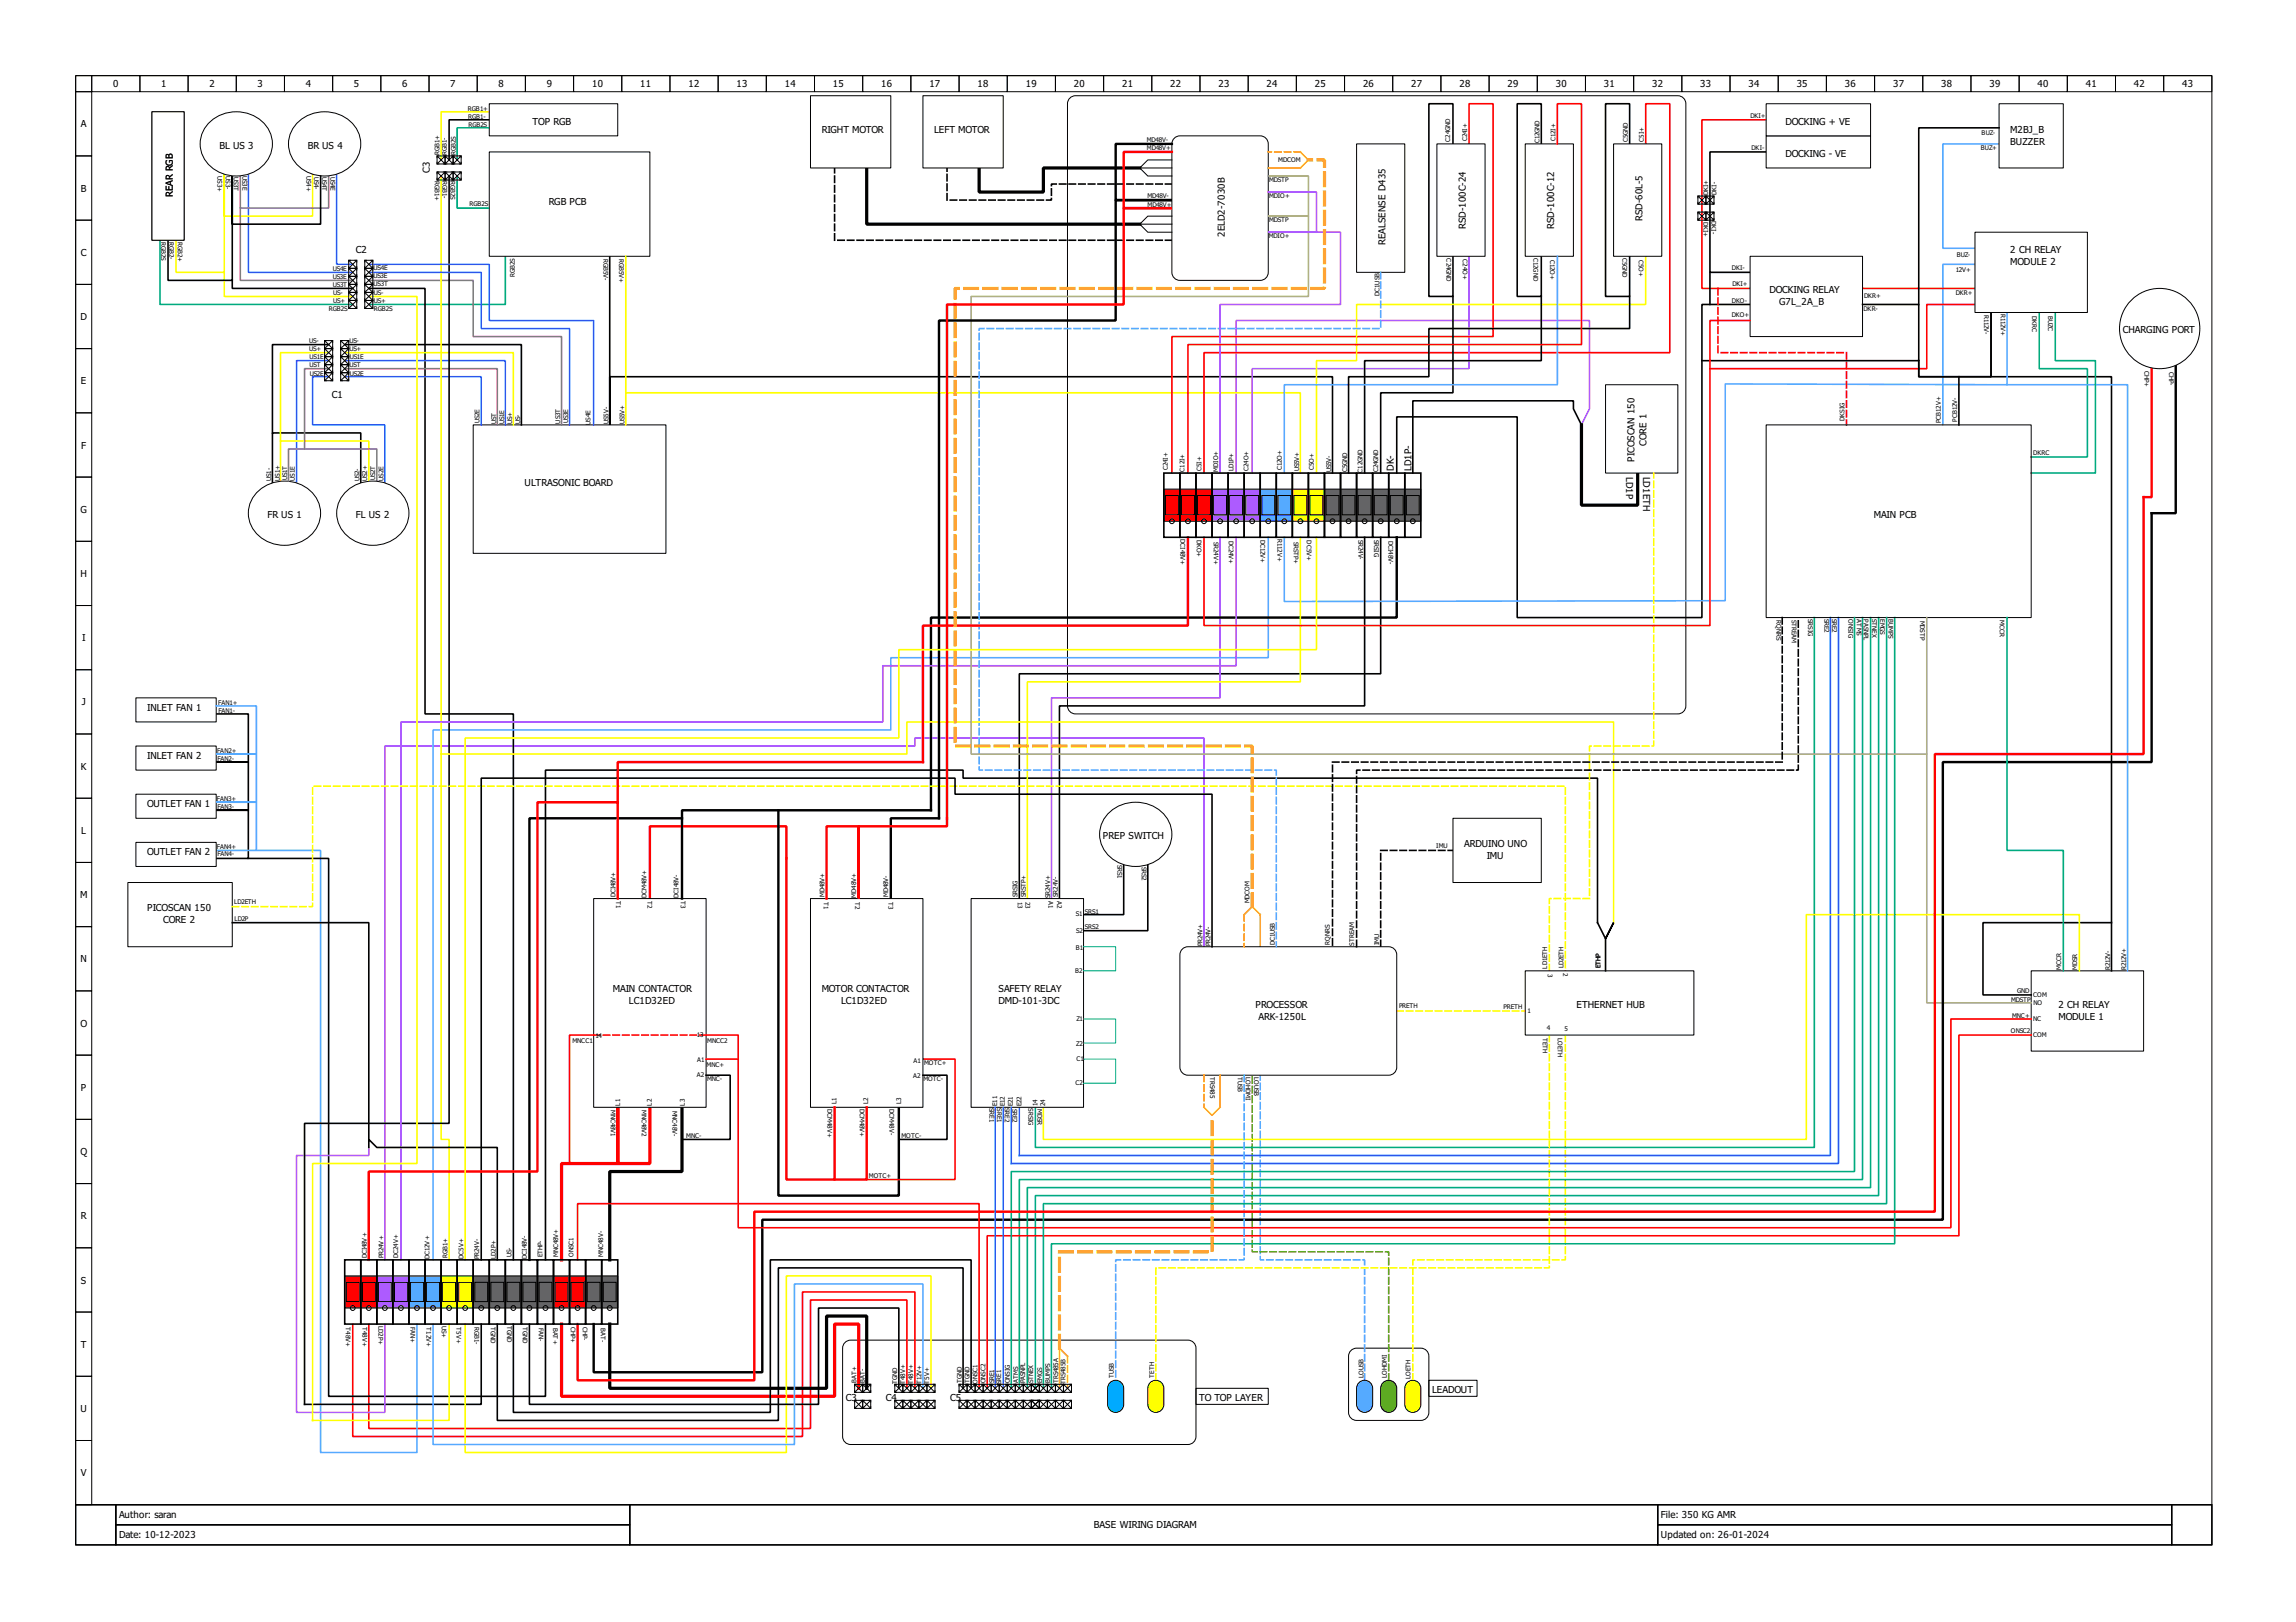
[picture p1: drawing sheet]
<svg xmlns="http://www.w3.org/2000/svg" width="297mm" height="210mm" viewBox="0 0 297 210" stroke-linecap="round" stroke-linejoin="round" font-family="sans-serif">
<defs><g id="words">
<g font-size="1.2">
<text x="14.6" y="11.3">0</text>
<text x="20.9" y="11.3">1</text>
<text x="27.1" y="11.3">2</text>
<text x="33.3" y="11.3">3</text>
<text x="39.6" y="11.3">4</text>
<text x="45.8" y="11.3">5</text>
<text x="52" y="11.3">6</text>
<text x="58.3" y="11.3">7</text>
<text x="64.5" y="11.3">8</text>
<text x="70.7" y="11.3">9</text>
<text x="76.6" y="11.3">10</text>
<text x="82.8" y="11.3">11</text>
<text x="89.1" y="11.3">12</text>
<text x="95.3" y="11.3">13</text>
<text x="101.5" y="11.3">14</text>
<text x="107.8" y="11.3">15</text>
<text x="114" y="11.3">16</text>
<text x="120.2" y="11.3">17</text>
<text x="126.5" y="11.3">18</text>
<text x="132.7" y="11.3">19</text>
<text x="138.9" y="11.3">20</text>
<text x="145.2" y="11.3">21</text>
<text x="151.4" y="11.3">22</text>
<text x="157.6" y="11.3">23</text>
<text x="163.9" y="11.3">24</text>
<text x="170.1" y="11.3">25</text>
<text x="176.3" y="11.3">26</text>
<text x="182.6" y="11.3">27</text>
<text x="188.8" y="11.3">28</text>
<text x="195" y="11.3">29</text>
<text x="201.3" y="11.3">30</text>
<text x="207.5" y="11.3">31</text>
<text x="213.7" y="11.3">32</text>
<text x="220" y="11.3">33</text>
<text x="226.2" y="11.3">34</text>
<text x="232.4" y="11.3">35</text>
<text x="238.7" y="11.3">36</text>
<text x="244.9" y="11.3">37</text>
<text x="251.1" y="11.3">38</text>
<text x="257.4" y="11.3">39</text>
<text x="263.6" y="11.3">40</text>
<text x="269.8" y="11.3">41</text>
<text x="276.1" y="11.3">42</text>
<text x="282.3" y="11.3">43</text>
<text x="10.5" y="16.5">A</text>
<text x="68.9" y="16.1">TOP RGB</text>
<text x="106.3" y="17.2">RIGHT MOTOR</text>
<text x="120.9" y="17.2">LEFT MOTOR</text>
<text x="231" y="16.1">DOCKING + VE</text>
<text x="260.1" y="17.2">M2BJ_B</text>
<text x="28.4" y="19.2">BL US 3</text>
<text x="39.8" y="19.2">BR US 4</text>
<text x="55.6" y="22.4" transform="rotate(-90 55.6 22.4)">C3</text>
<text x="231" y="20.3">DOCKING - VE</text>
<text x="260.1" y="18.7">BUZZER</text>
<text x="10.5" y="24.8">B</text>
<text x="22.4" y="25.5" transform="rotate(-90 22.4 25.5)">REAR RGB</text>
<text x="71" y="26.5">RGB PCB</text>
<text x="189.6" y="29.6" transform="rotate(-90 189.6 29.6)">RSD-100C-24</text>
<text x="201.1" y="29.6" transform="rotate(-90 201.1 29.6)">RSD-100C-12</text>
<text x="212.5" y="28.6" transform="rotate(-90 212.5 28.6)">RSD-60L-5</text>
<text x="10.5" y="33.1">C</text>
<text x="46" y="32.8">C2</text>
<text x="158.5" y="30.7" transform="rotate(-90 158.5 30.7)">2ELD2-7030B</text>
<text x="179.2" y="31.7" transform="rotate(-90 179.2 31.7)">REALSENSE D435</text>
<text x="260.1" y="32.8">2 CH RELAY</text>
<text x="260.1" y="34.3">MODULE 2</text>
<text x="10.4" y="41.4">D</text>
<text x="228.9" y="37.9">DOCKING RELAY</text>
<text x="230.2" y="39.5">G7L_2A_B</text>
<text x="274.6" y="43.1">CHARGING PORT</text>
<text x="10.5" y="49.7">E</text>
<text x="42.9" y="51.5">C1</text>
<text x="10.5" y="58">F</text>
<text x="211.5" y="59.8" transform="rotate(-90 211.5 59.8)">PICOSCAN 150</text>
<text x="213" y="57.7" transform="rotate(-90 213 57.7)">CORE 1</text>
<text x="67.9" y="62.9">ULTRASONIC BOARD</text>
<text x="180.3" y="60.9" transform="rotate(-90 180.3 60.9)">DK-</text>
<text x="182.6" y="61" transform="rotate(-90 182.6 61)">LD1P-</text>
<text x="210.4" y="61.7" transform="rotate(90 210.4 61.7)">LD1P</text>
<text x="212.6" y="61.7" transform="rotate(90 212.6 61.7)">LD1ETH</text>
<text x="10.4" y="66.4">G</text>
<text x="34.6" y="67">FR US 1</text>
<text x="46" y="67">FL US 2</text>
<text x="242.4" y="67">MAIN PCB</text>
<text x="10.4" y="74.7">H</text>
<text x="10.6" y="83">I</text>
<text x="10.6" y="91.3">J</text>
<text x="19" y="92">INLET FAN 1</text>
<text x="10.5" y="99.6">K</text>
<text x="19" y="98.2">INLET FAN 2</text>
<text x="10.5" y="107.9">L</text>
<text x="19" y="104.4">OUTLET FAN 1</text>
<text x="19" y="110.7">OUTLET FAN 2</text>
<text x="142.7" y="108.6">PREP SWITCH</text>
<text x="189.4" y="109.6">ARDUINO UNO</text>
<text x="192.3" y="111.2">IMU</text>
<text x="10.4" y="116.2">M</text>
<text x="19" y="117.9">PICOSCAN 150</text>
<text x="21.1" y="119.5">CORE 2</text>
<text x="10.4" y="124.5">N</text>
<text x="79.3" y="128.3">MAIN CONTACTOR</text>
<text x="81.4" y="129.9">LC1D32ED</text>
<text x="106.3" y="128.3">MOTOR CONTACTOR</text>
<text x="108.8" y="129.9">LC1D32ED</text>
<text x="129.2" y="128.3">SAFETY RELAY</text>
<text x="129.2" y="129.9">DMD-101-3DC</text>
<text x="162.4" y="130.4">PROCESSOR</text>
<text x="162.8" y="132">ARK-1250L</text>
<text x="204" y="130.4">ETHERNET HUB</text>
<text x="266.3" y="130.4">2 CH RELAY</text>
<text x="266.3" y="132">MODULE 1</text>
<text x="10.4" y="132.9">O</text>
<text x="10.5" y="141.2">P</text>
<text x="10.4" y="149.5">Q</text>
<text x="10.5" y="157.8">R</text>
<text x="10.5" y="166.1">S</text>
<text x="10.5" y="174.4">T</text>
<text x="10.4" y="182.7">U</text>
<text x="109.4" y="181.3">C3</text>
<text x="114.6" y="181.3">C4</text>
<text x="122.9" y="181.3">C5</text>
<text x="155.1" y="181.3">TO TOP LAYER</text>
<text x="185.3" y="180.3">LEADOUT</text>
<text x="10.5" y="191">V</text>
<text x="15.4" y="196.5">Author: saran</text>
<text x="141.5" y="197.8">BASE WIRING DIAGRAM</text>
<text x="214.9" y="196.5">File: 350 KG AMR</text>
<text x="15.4" y="199.1">Date: 10-12-2023</text>
<text x="214.9" y="199.1">Updated on: 26-01-2024</text>
</g>
<g font-size=".8">
<text x="60.5" y="14.3">RGB1+</text>
<text x="60.6" y="15.3">RGB1-</text>
<text x="60.6" y="16.4">RGB2S</text>
<text x="226.5" y="15.3">DKI+</text>
<text x="256.4" y="17.5">BUZ-</text>
<text x="28.2" y="22.8" transform="rotate(90 28.2 22.8)">US3+</text>
<text x="29.2" y="22.8" transform="rotate(90 29.2 22.8)">US3-</text>
<text x="30.3" y="22.8" transform="rotate(90 30.3 22.8)">US3T</text>
<text x="31.4" y="22.8" transform="rotate(90 31.4 22.8)">US3E</text>
<text x="39.6" y="22.8" transform="rotate(90 39.6 22.8)">US4+</text>
<text x="40.6" y="22.8" transform="rotate(90 40.6 22.8)">US4-</text>
<text x="41.7" y="22.9" transform="rotate(90 41.7 22.9)">US4T</text>
<text x="42.8" y="22.9" transform="rotate(90 42.8 22.9)">US4E</text>
<text x="56.2" y="23.4" transform="rotate(90 56.2 23.4)">RGB1+</text>
<text x="56.9" y="20.1" transform="rotate(-90 56.9 20.1)">RGB1+</text>
<text x="57.3" y="23.4" transform="rotate(90 57.3 23.4)">RGB1-</text>
<text x="57.8" y="20.1" transform="rotate(-90 57.8 20.1)">RGB1-</text>
<text x="58.3" y="23.4" transform="rotate(90 58.3 23.4)">RGB2S</text>
<text x="59" y="20" transform="rotate(-90 59 20)">RGB2S</text>
<text x="148.4" y="18.4">MD48V-</text>
<text x="148.4" y="19.5">MD48V+</text>
<text x="164.2" y="23.6">MDSTP</text>
<text x="165.4" y="20.9">MDCOM</text>
<text x="187.6" y="18.3" transform="rotate(-90 187.6 18.3)">C24GND</text>
<text x="189.8" y="18.3" transform="rotate(-90 189.8 18.3)">C24I+</text>
<text x="199.2" y="18.5" transform="rotate(-90 199.2 18.5)">C12GND</text>
<text x="201.2" y="18.2" transform="rotate(-90 201.2 18.2)">C12I+</text>
<text x="210.6" y="18.4" transform="rotate(-90 210.6 18.4)">C5GND</text>
<text x="212.6" y="18.3" transform="rotate(-90 212.6 18.3)">C5I+</text>
<text x="226.6" y="19.5">DKI-</text>
<text x="256.3" y="19.5">BUZ+</text>
<text x="60.7" y="26.7">RGB2S</text>
<text x="148.4" y="25.7">MD48V-</text>
<text x="148.5" y="26.7">MD48V+</text>
<text x="164.2" y="28.8">MDSTP</text>
<text x="164.2" y="25.7">MDIO+</text>
<text x="220.4" y="28.7" transform="rotate(90 220.4 28.7)">DKI+</text>
<text x="221" y="25.3" transform="rotate(-90 221 25.3)">DKI+</text>
<text x="221.4" y="28.6" transform="rotate(90 221.4 28.6)">DKI-</text>
<text x="222.1" y="25.2" transform="rotate(-90 222.1 25.2)">DKI-</text>
<text x="20.8" y="31.3" transform="rotate(90 20.8 31.3)">RGB2S</text>
<text x="21.9" y="31.3" transform="rotate(90 21.9 31.3)">RGB2-</text>
<text x="23" y="31.3" transform="rotate(90 23 31.3)">RGB2+</text>
<text x="43.1" y="35.1">US4E</text>
<text x="48.3" y="35">US4E</text>
<text x="66.6" y="35.9" transform="rotate(-90 66.6 35.9)">RGB2S</text>
<text x="78.1" y="33.5" transform="rotate(90 78.1 33.5)">RGB5V-</text>
<text x="80.1" y="33.5" transform="rotate(90 80.1 33.5)">RGB5V+</text>
<text x="164.1" y="30.8">MDIO+</text>
<text x="187.2" y="33.5" transform="rotate(90 187.2 33.5)">C24GND</text>
<text x="189.2" y="33.6" transform="rotate(90 189.2 33.6)">C24O+</text>
<text x="198.4" y="33.4" transform="rotate(90 198.4 33.4)">C12GND</text>
<text x="200.6" y="33.6" transform="rotate(90 200.6 33.6)">C12O+</text>
<text x="209.9" y="33.4" transform="rotate(90 209.9 33.4)">C5GND</text>
<text x="212" y="33.6" transform="rotate(90 212 33.6)">C5O+</text>
<text x="224.1" y="35">DKI-</text>
<text x="253" y="35.3">12V+</text>
<text x="253.1" y="33.2">BUZ-</text>
<text x="42.5" y="40.2">RGB2S</text>
<text x="43" y="36.1">US3E</text>
<text x="43.1" y="37.1">US3T</text>
<text x="43.1" y="38.2">US-</text>
<text x="43.1" y="39.2">US+</text>
<text x="48.3" y="36">US3E</text>
<text x="48.3" y="37">US3T</text>
<text x="48.4" y="38.1">US-</text>
<text x="48.4" y="39.2">US+</text>
<text x="48.4" y="40.3">RGB2S</text>
<text x="178.5" y="38.3" transform="rotate(-90 178.5 38.3)">DC1USB</text>
<text x="224" y="41">DKO+</text>
<text x="224.1" y="39.2">DKO-</text>
<text x="224.1" y="37">DKI+</text>
<text x="241.1" y="40.3">DKR-</text>
<text x="241.2" y="38.6">DKR+</text>
<text x="253" y="38.2">DKR+</text>
<text x="256.7" y="40.7" transform="rotate(90 256.7 40.7)">R112V-</text>
<text x="258.8" y="40.6" transform="rotate(90 258.8 40.6)">R112V+</text>
<text x="262.9" y="40.9" transform="rotate(90 262.9 40.9)">DKRC</text>
<text x="265" y="40.8" transform="rotate(90 265 40.8)">BUZC</text>
<text x="40" y="44.4">US-</text>
<text x="40" y="45.5">US+</text>
<text x="40" y="47.5">UST</text>
<text x="40.1" y="46.5">US1E</text>
<text x="45.2" y="44.4">US-</text>
<text x="45.2" y="45.5">US+</text>
<text x="45.2" y="47.5">UST</text>
<text x="45.2" y="46.5">US1E</text>
<text x="277.5" y="48" transform="rotate(90 277.5 48)">CHP+</text>
<text x="40.1" y="48.6">US2E</text>
<text x="45.3" y="48.6">US2E</text>
<text x="280.6" y="48.1" transform="rotate(90 280.6 48.1)">CHP-</text>
<text x="62" y="54.8" transform="rotate(-90 62 54.8)">US2E</text>
<text x="64.2" y="54.9" transform="rotate(-90 64.2 54.9)">UST</text>
<text x="65.2" y="54.9" transform="rotate(-90 65.2 54.9)">US1E</text>
<text x="66.3" y="54.9" transform="rotate(-90 66.3 54.9)">US+</text>
<text x="67.3" y="54.8" transform="rotate(-90 67.3 54.8)">US-</text>
<text x="72.5" y="54.8" transform="rotate(-90 72.5 54.8)">US3T</text>
<text x="73.5" y="54.8" transform="rotate(-90 73.5 54.8)">US3E</text>
<text x="76.4" y="55" transform="rotate(-90 76.4 55)">US4E</text>
<text x="78.7" y="54.8" transform="rotate(-90 78.7 54.8)">US5V-</text>
<text x="80.8" y="54.9" transform="rotate(-90 80.8 54.9)">US5V+</text>
<text x="238.6" y="54.4" transform="rotate(-90 238.6 54.4)">DKSIG</text>
<text x="251.1" y="54.8" transform="rotate(-90 251.1 54.8)">PCB12V+</text>
<text x="253.2" y="54.6" transform="rotate(-90 253.2 54.6)">PCB12V-</text>
<text x="263.1" y="58.9">DKRC</text>
<text x="35.1" y="62.2" transform="rotate(-90 35.1 62.2)">US1-</text>
<text x="36.2" y="62.2" transform="rotate(-90 36.2 62.2)">US1+</text>
<text x="37.2" y="62.2" transform="rotate(-90 37.2 62.2)">US1T</text>
<text x="38.1" y="62.2" transform="rotate(-90 38.1 62.2)">US1E</text>
<text x="46.5" y="62.2" transform="rotate(-90 46.5 62.2)">US2-</text>
<text x="47.5" y="62.2" transform="rotate(-90 47.5 62.2)">US2+</text>
<text x="48.5" y="62.2" transform="rotate(-90 48.5 62.2)">US2T</text>
<text x="49.6" y="62.2" transform="rotate(-90 49.6 62.2)">US2E</text>
<text x="151.1" y="60.8" transform="rotate(-90 151.1 60.8)">C24I+</text>
<text x="153.3" y="61" transform="rotate(-90 153.3 61)">C12I+</text>
<text x="155.4" y="60.9" transform="rotate(-90 155.4 60.9)">C5I+</text>
<text x="157.6" y="61" transform="rotate(-90 157.6 61)">MDIO+</text>
<text x="159.6" y="61" transform="rotate(-90 159.6 61)">LD1P+</text>
<text x="161.5" y="60.9" transform="rotate(-90 161.5 60.9)">C24O+</text>
<text x="165.8" y="60.9" transform="rotate(-90 165.8 60.9)">C12O+</text>
<text x="168.1" y="61" transform="rotate(-90 168.1 61)">US5V+</text>
<text x="170" y="60.8" transform="rotate(-90 170 60.8)">C5O+</text>
<text x="172.2" y="61.1" transform="rotate(-90 172.2 61.1)">US5V-</text>
<text x="174.3" y="61.1" transform="rotate(-90 174.3 61.1)">C5GND</text>
<text x="176.3" y="61.2" transform="rotate(-90 176.3 61.2)">C12GND</text>
<text x="178.3" y="61.1" transform="rotate(-90 178.3 61.1)">C24GND</text>
<text x="152.7" y="69.8" transform="rotate(90 152.7 69.8)">DCI48V+</text>
<text x="154.8" y="69.8" transform="rotate(90 154.8 69.8)">DKO+</text>
<text x="157" y="70.1" transform="rotate(90 157 70.1)">SR24V+</text>
<text x="159" y="70" transform="rotate(90 159 70)">DC24V+</text>
<text x="163.1" y="69.9" transform="rotate(90 163.1 69.9)">DC12V+</text>
<text x="165.3" y="69.7" transform="rotate(90 165.3 69.7)">R112V+</text>
<text x="167.4" y="70.1" transform="rotate(90 167.4 70.1)">SRSTP+</text>
<text x="169.1" y="69.9" transform="rotate(90 169.1 69.9)">DC5V+</text>
<text x="175.8" y="69.9" transform="rotate(90 175.8 69.9)">SR24V-</text>
<text x="177.8" y="69.9" transform="rotate(90 177.8 69.9)">SRSIG</text>
<text x="179.6" y="70" transform="rotate(90 179.6 70)">DCI48V-</text>
<text x="229.8" y="80.2" transform="rotate(90 229.8 80.2)">RQNRS</text>
<text x="231.8" y="80.2" transform="rotate(90 231.8 80.2)">STREAM</text>
<text x="233.9" y="80.1" transform="rotate(90 233.9 80.1)">SRSIG</text>
<text x="236" y="80" transform="rotate(90 236 80)">SRE2</text>
<text x="237" y="80.1" transform="rotate(90 237 80.1)">SRE2</text>
<text x="239.2" y="80.1" transform="rotate(90 239.2 80.1)">ONSIG</text>
<text x="240.2" y="80.2" transform="rotate(90 240.2 80.2)">ATMS</text>
<text x="241.1" y="80.2" transform="rotate(90 241.1 80.2)">PASNPL</text>
<text x="242.2" y="80.1" transform="rotate(90 242.2 80.1)">STNEX</text>
<text x="243.3" y="80.2" transform="rotate(90 243.3 80.2)">EMGS</text>
<text x="244.3" y="80.1" transform="rotate(90 244.3 80.1)">BUMPS</text>
<text x="248.4" y="80.3" transform="rotate(90 248.4 80.3)">MDSTP</text>
<text x="258.7" y="80.2" transform="rotate(90 258.7 80.2)">MCCR</text>
<text x="28.2" y="91.2">FAN1+</text>
<text x="28.3" y="92.2">FAN1-</text>
<text x="28.1" y="97.4">FAN2+</text>
<text x="28.1" y="98.5">FAN2-</text>
<text x="28.1" y="103.7">FAN3+</text>
<text x="28.1" y="104.6">FAN3-</text>
<text x="28.1" y="109.9">FAN4+</text>
<text x="28.1" y="110.8">FAN4-</text>
<text x="144.6" y="111.9" transform="rotate(90 144.6 111.9)">SRS1</text>
<text x="147.7" y="112.1" transform="rotate(90 147.7 112.1)">SRS2</text>
<text x="185.8" y="109.7">IMU</text>
<text x="30.3" y="117">LD2ETH</text>
<text x="30.3" y="119.2">LD2P</text>
<text x="79.6" y="116.1" transform="rotate(-90 79.6 116.1)">DCI48V+</text>
<text x="79.7" y="116.6" transform="rotate(90 79.7 116.6)">T1</text>
<text x="83.7" y="116.2" transform="rotate(-90 83.7 116.2)">DCM48V+</text>
<text x="83.8" y="116.6" transform="rotate(90 83.8 116.6)">T2</text>
<text x="87.8" y="116.2" transform="rotate(-90 87.8 116.2)">DCI48V-</text>
<text x="88.1" y="116.6" transform="rotate(90 88.1 116.6)">T3</text>
<text x="106.6" y="116.7" transform="rotate(90 106.6 116.7)">T1</text>
<text x="106.7" y="116.1" transform="rotate(-90 106.7 116.1)">MD48V+</text>
<text x="110.6" y="116.7" transform="rotate(90 110.6 116.7)">T2</text>
<text x="110.8" y="116.1" transform="rotate(-90 110.8 116.1)">MD48V+</text>
<text x="114.9" y="116.1" transform="rotate(-90 114.9 116.1)">MD48V-</text>
<text x="114.9" y="116.7" transform="rotate(90 114.9 116.7)">T3</text>
<text x="131.6" y="116.1" transform="rotate(-90 131.6 116.1)">SRSIG</text>
<text x="131.7" y="116.7" transform="rotate(90 131.7 116.7)">13</text>
<text x="132.7" y="116.7" transform="rotate(90 132.7 116.7)">23</text>
<text x="132.7" y="116.1" transform="rotate(-90 132.7 116.1)">SRSTP+</text>
<text x="135.7" y="116.5" transform="rotate(90 135.7 116.5)">A1</text>
<text x="135.9" y="116.2" transform="rotate(-90 135.9 116.2)">SR24V+</text>
<text x="136.8" y="116.6" transform="rotate(90 136.8 116.6)">A2</text>
<text x="136.9" y="116.1" transform="rotate(-90 136.9 116.1)">SR24V-</text>
<text x="139.2" y="118.6">S1</text>
<text x="140.4" y="118.2">SRS1</text>
<text x="161.7" y="116.9" transform="rotate(-90 161.7 116.9)">MDCOM</text>
<text x="139.1" y="125.9">B2</text>
<text x="139.2" y="122.9">B1</text>
<text x="139.2" y="120.7">S2</text>
<text x="140.4" y="120.2">SRS2</text>
<text x="155.6" y="122.5" transform="rotate(-90 155.6 122.5)">PR24V+</text>
<text x="156.6" y="122.5" transform="rotate(-90 156.6 122.5)">PR24V-</text>
<text x="164.9" y="122.3" transform="rotate(-90 164.9 122.3)">DC1USB</text>
<text x="172" y="122.3" transform="rotate(-90 172 122.3)">RQNRS</text>
<text x="175.2" y="122.4" transform="rotate(-90 175.2 122.4)">STREAM</text>
<text x="178.4" y="122.3" transform="rotate(-90 178.4 122.3)">IMU</text>
<text x="200.2" y="125.3" transform="rotate(-90 200.2 125.3)">LD1ETH</text>
<text x="202.2" y="125.9" transform="rotate(90 202.2 125.9)">2</text>
<text x="202.3" y="125.3" transform="rotate(-90 202.3 125.3)">LD2ETH</text>
<text x="207.1" y="125.3" transform="rotate(-90 207.1 125.3)">ETHP</text>
<text x="266.7" y="125.5" transform="rotate(-90 266.7 125.5)">MCCR</text>
<text x="268.7" y="125.5" transform="rotate(-90 268.7 125.5)">MDSR</text>
<text x="273" y="125.6" transform="rotate(-90 273 125.6)">R212V-</text>
<text x="275.1" y="125.6" transform="rotate(-90 275.1 125.6)">R212V+</text>
<text x="181" y="130.4">PRETH</text>
<text x="194.5" y="130.5">PRETH</text>
<text x="197.6" y="131.1">1</text>
<text x="200.2" y="126.1" transform="rotate(90 200.2 126.1)">3</text>
<text x="260.2" y="129.7">MDSTP</text>
<text x="260.3" y="131.7">MNC+</text>
<text x="261" y="128.5">GND</text>
<text x="263" y="129">COM</text>
<text x="263.1" y="130.1">NO</text>
<text x="74.1" y="135">MNCC1</text>
<text x="77" y="134.3">14</text>
<text x="90.2" y="134.2">13</text>
<text x="90.2" y="137.5">A1</text>
<text x="91.5" y="135">MNCC2</text>
<text x="118.2" y="137.6">A1</text>
<text x="119.6" y="137.8">MOTC+</text>
<text x="139.2" y="135.3">Z2</text>
<text x="139.2" y="132.1">Z1</text>
<text x="139.3" y="137.3">C1</text>
<text x="199.6" y="134.3" transform="rotate(90 199.6 134.3)">TETH</text>
<text x="200.1" y="133.3">4</text>
<text x="201.5" y="134.3" transform="rotate(90 201.5 134.3)">LOETH</text>
<text x="202.4" y="133.4">5</text>
<text x="260.2" y="133.7">ONSC2</text>
<text x="263" y="132.1">NC</text>
<text x="263" y="134.2">COM</text>
<text x="79" y="143.6" transform="rotate(90 79 143.6)">MNC48V1</text>
<text x="80.3" y="143.1" transform="rotate(-90 80.3 143.1)">L1</text>
<text x="83.1" y="143.6" transform="rotate(90 83.1 143.6)">MNC48V2</text>
<text x="84.3" y="143.1" transform="rotate(-90 84.3 143.1)">L2</text>
<text x="87" y="143.7" transform="rotate(90 87 143.7)">MNC48V-</text>
<text x="88.6" y="143.1" transform="rotate(-90 88.6 143.1)">L3</text>
<text x="90.2" y="139.4">A2</text>
<text x="91.4" y="138">MNC+</text>
<text x="91.5" y="139.9">MNC-</text>
<text x="107.1" y="143.6" transform="rotate(90 107.1 143.6)">DCM48V+</text>
<text x="108.2" y="142.9" transform="rotate(-90 108.2 142.9)">L1</text>
<text x="111.3" y="143.5" transform="rotate(90 111.3 143.5)">DCM48V+</text>
<text x="112.3" y="142.9" transform="rotate(-90 112.3 142.9)">L2</text>
<text x="115.1" y="143.6" transform="rotate(90 115.1 143.6)">DCM48V-</text>
<text x="116.6" y="142.9" transform="rotate(-90 116.6 142.9)">L3</text>
<text x="118.1" y="139.6">A2</text>
<text x="119.5" y="139.9">MOTC-</text>
<text x="128" y="143.4" transform="rotate(90 128 143.4)">SRE1</text>
<text x="129" y="143.4" transform="rotate(90 129 143.4)">SRE1</text>
<text x="129" y="143.1" transform="rotate(-90 129 143.1)">E11</text>
<text x="130" y="143.4" transform="rotate(90 130 143.4)">SRE2</text>
<text x="130" y="143.1" transform="rotate(-90 130 143.1)">E12</text>
<text x="131" y="143.5" transform="rotate(90 131 143.5)">SRE2</text>
<text x="131" y="143.2" transform="rotate(-90 131 143.2)">E21</text>
<text x="132.2" y="143.1" transform="rotate(-90 132.2 143.1)">E22</text>
<text x="133.1" y="143.4" transform="rotate(90 133.1 143.4)">SRSIG</text>
<text x="134.2" y="143.1" transform="rotate(-90 134.2 143.1)">14</text>
<text x="134.2" y="143.5" transform="rotate(90 134.2 143.5)">MDSR</text>
<text x="135.2" y="143.1" transform="rotate(-90 135.2 143.1)">24</text>
<text x="139.2" y="140.4">C2</text>
<text x="156.6" y="139.4" transform="rotate(90 156.6 139.4)">TRS485</text>
<text x="160.1" y="139.4" transform="rotate(90 160.1 139.4)">TUSB</text>
<text x="161.2" y="139.4" transform="rotate(90 161.2 139.4)">LOHDMI</text>
<text x="162.2" y="139.4" transform="rotate(90 162.2 139.4)">LOUSB</text>
<text x="88.8" y="147.2">MNC-</text>
<text x="116.6" y="147.2">MOTC-</text>
<text x="112.4" y="152.4">MOTC+</text>
<text x="47.5" y="162.8" transform="rotate(-90 47.5 162.8)">DCI48V+</text>
<text x="49.6" y="162.8" transform="rotate(-90 49.6 162.8)">PR24V+</text>
<text x="51.5" y="162.8" transform="rotate(-90 51.5 162.8)">DC24V+</text>
<text x="55.6" y="162.9" transform="rotate(-90 55.6 162.9)">DC12V+</text>
<text x="57.9" y="162.8" transform="rotate(-90 57.9 162.8)">RGB1+</text>
<text x="60" y="162.9" transform="rotate(-90 60 162.9)">DC5V+</text>
<text x="62" y="162.9" transform="rotate(-90 62 162.9)">PR24V-</text>
<text x="64.1" y="162.9" transform="rotate(-90 64.1 162.9)">LD2P+</text>
<text x="66.2" y="162.7" transform="rotate(-90 66.2 162.7)">US-</text>
<text x="68.2" y="162.9" transform="rotate(-90 68.2 162.9)">DCI48V-</text>
<text x="70.2" y="162.7" transform="rotate(-90 70.2 162.7)">ETHP-</text>
<text x="72.2" y="162.7" transform="rotate(-90 72.2 162.7)">MNC48V+</text>
<text x="74.2" y="162.7" transform="rotate(-90 74.2 162.7)">ONSC1</text>
<text x="78" y="162.6" transform="rotate(-90 78 162.6)">MNC48V-</text>
<text x="44.7" y="171.8" transform="rotate(90 44.7 171.8)">T48V+</text>
<text x="46.9" y="171.7" transform="rotate(90 46.9 171.7)">T48V+</text>
<text x="49" y="171.6" transform="rotate(90 49 171.6)">LD2P+</text>
<text x="53.1" y="171.7" transform="rotate(90 53.1 171.7)">FAN+</text>
<text x="55.2" y="171.8" transform="rotate(90 55.2 171.8)">T12V+</text>
<text x="57.2" y="171.6" transform="rotate(90 57.2 171.6)">US+</text>
<text x="59.1" y="171.8" transform="rotate(90 59.1 171.8)">T5V+</text>
<text x="61.4" y="171.7" transform="rotate(90 61.4 171.7)">RGB1-</text>
<text x="63.5" y="171.7" transform="rotate(90 63.5 171.7)">TGND</text>
<text x="65.6" y="171.7" transform="rotate(90 65.6 171.7)">TGND</text>
<text x="67.6" y="171.7" transform="rotate(90 67.6 171.7)">TGND</text>
<text x="69.7" y="171.8" transform="rotate(90 69.7 171.8)">FAN-</text>
<text x="71.5" y="171.8" transform="rotate(90 71.5 171.8)">BAT+</text>
<text x="73.8" y="171.7" transform="rotate(90 73.8 171.7)">CHP+</text>
<text x="75.4" y="171.8" transform="rotate(90 75.4 171.8)">CHP-</text>
<text x="77.7" y="171.8" transform="rotate(90 77.7 171.8)">BAT-</text>
<text x="110.8" y="179" transform="rotate(-90 110.8 179)">BAT+</text>
<text x="111.9" y="179" transform="rotate(-90 111.9 179)">BAT-</text>
<text x="116.1" y="179.1" transform="rotate(-90 116.1 179.1)">TGND</text>
<text x="117.1" y="179.1" transform="rotate(-90 117.1 179.1)">T48V+</text>
<text x="118.1" y="179.1" transform="rotate(-90 118.1 179.1)">T48V+</text>
<text x="119.2" y="179.1" transform="rotate(-90 119.2 179.1)">T12V+</text>
<text x="120.2" y="179.1" transform="rotate(-90 120.2 179.1)">T5V+</text>
<text x="124.4" y="179" transform="rotate(-90 124.4 179)">TGND</text>
<text x="125.4" y="179" transform="rotate(-90 125.4 179)">TGND</text>
<text x="126.5" y="179.1" transform="rotate(-90 126.5 179.1)">ONSC1</text>
<text x="127.5" y="179" transform="rotate(-90 127.5 179)">ONSC2</text>
<text x="128.6" y="179" transform="rotate(-90 128.6 179)">SRE1</text>
<text x="129.5" y="179.1" transform="rotate(-90 129.5 179.1)">SRE1</text>
<text x="130.7" y="179" transform="rotate(-90 130.7 179)">ONSIG</text>
<text x="131.7" y="179" transform="rotate(-90 131.7 179)">ATMS</text>
<text x="132.6" y="179" transform="rotate(-90 132.6 179)">PASNPL</text>
<text x="133.7" y="179" transform="rotate(-90 133.7 179)">STNEX</text>
<text x="134.8" y="179" transform="rotate(-90 134.8 179)">EMGS</text>
<text x="135.9" y="179" transform="rotate(-90 135.9 179)">BUMPS</text>
<text x="136.9" y="179" transform="rotate(-90 136.9 179)">TRS485A</text>
<text x="137.8" y="179.1" transform="rotate(-90 137.8 179.1)">TRS485B</text>
<text x="144.1" y="178.3" transform="rotate(-90 144.1 178.3)">TUSB</text>
<text x="149.3" y="178.3" transform="rotate(-90 149.3 178.3)">TETH</text>
<text x="176.4" y="178.3" transform="rotate(-90 176.4 178.3)">LOUSB</text>
<text x="179.4" y="178.4" transform="rotate(-90 179.4 178.4)">LOHDMI</text>
<text x="182.5" y="178.5" transform="rotate(-90 182.5 178.5)">LOETH</text>
</g>
</g></defs>
<g fill="none" stroke="#000" stroke-width=".13">
<path d="M9.8 9.8h276.4v184.9h-276.4zM9.8 9.8h2.1v2.1h-2.1zM9.8 11.9h2.1v8.3h-2.1zM11.9 9.8h6.2v2.1h-6.2zM18.1 9.8h6.2v2.1h-6.2zM24.3 9.8h6.3v2.1h-6.3zM30.6 9.8h6.2v2.1h-6.2zM36.8 9.8h6.2v2.1h-6.2zM43 9.8h6.3v2.1h-6.3zM49.3 9.8h6.2v2.1h-6.2zM55.5 9.8h6.2v2.1h-6.2zM61.7 9.8h6.3v2.1h-6.3z"/>
<path d="M68 9.8h6.2v2.1h-6.2zM74.2 9.8h6.2v2.1h-6.2zM80.4 9.8h6.3v2.1h-6.3zM86.7 9.8h6.2v2.1h-6.2zM92.9 9.8h6.2v2.1h-6.2zM99.1 9.8h6.3v2.1h-6.3zM105.4 9.8h6.2v2.1h-6.2zM111.6 9.8h6.2v2.1h-6.2zM117.8 9.8h6.3v2.1h-6.3zM124.1 9.8h6.2v2.1h-6.2zM130.3 9.8h6.2v2.1h-6.2zM136.5 9.8h6.3v2.1h-6.3z"/>
<path d="M142.8 9.8h6.2v2.1h-6.2zM149 9.8h6.2v2.1h-6.2zM155.2 9.8h6.3v2.1h-6.3zM161.5 9.8h6.2v2.1h-6.2zM167.7 9.8h6.2v2.1h-6.2zM173.9 9.8h6.3v2.1h-6.3zM180.2 9.8h6.2v2.1h-6.2zM186.4 9.8h6.2v2.1h-6.2zM192.6 9.8h6.3v2.1h-6.3zM198.9 9.8h6.2v2.1h-6.2zM205.1 9.8h6.2v2.1h-6.2zM211.3 9.8h6.3v2.1h-6.3z"/>
<path d="M217.6 9.8h6.2v2.1h-6.2zM223.8 9.8h6.3v2.1h-6.3zM230.1 9.8h6.2v2.1h-6.2zM236.3 9.8h6.2v2.1h-6.2zM242.5 9.8h6.3v2.1h-6.3zM248.8 9.8h6.2v2.1h-6.2zM255 9.8h6.2v2.1h-6.2zM261.2 9.8h6.3v2.1h-6.3zM267.5 9.8h6.2v2.1h-6.2zM273.7 9.8h6.2v2.1h-6.2zM279.9 9.8h6.3v2.1h-6.3zM9.8 20.2h2.1v8.3h-2.1z"/>
<path d="M9.8 28.5h2.1v8.3h-2.1zM9.8 36.8h2.1v8.3h-2.1zM9.8 45.1h2.1v8.3h-2.1zM9.8 53.4h2.1v8.3h-2.1zM9.8 61.7h2.1v8.3h-2.1zM9.8 70h2.1v8.4h-2.1zM9.8 78.4h2.1v8.3h-2.1zM9.8 86.7h2.1v8.3h-2.1zM9.8 95h2.1v8.3h-2.1zM9.8 103.3h2.1v8.3h-2.1zM9.8 111.6h2.1v8.3h-2.1zM9.8 119.9h2.1v8.3h-2.1z"/>
<path d="M9.8 128.2h2.1v8.3h-2.1zM9.8 136.5h2.1v8.4h-2.1zM9.8 144.9h2.1v8.3h-2.1zM9.8 153.2h2.1v8.3h-2.1zM9.8 161.5h2.1v8.3h-2.1zM9.8 169.8h2.1v8.3h-2.1zM9.8 178.1h2.1v8.3h-2.1zM9.8 194.7h276.4v5.2h-276.4zM9.8 194.7h5.2v5.2h-5.2zM9.8 186.4h2.1v8.3h-2.1zM15 194.7h66.5v2.6h-66.5zM15 197.3h66.5v2.6h-66.5z"/>
<path d="M81.5 194.7h133v5.2h-133zM214.5 194.7h66.5v2.6h-66.5zM214.5 197.3h66.5v2.6h-66.5zM281 194.7h5.2v5.2h-5.2z"/>
</g>
<path d="M278.4 46.7v17.6h-1.1M101.7 111.1v-4.2h-17.6v9.4" fill="none" stroke="#f00" stroke-width=".31"/>
<path d="M35.2 63.3v-7.3h11.5v7.3M145.4 111.1v7.3h-5.2M148.5 111.1v9.3h-8.3" fill="none" stroke="#000" stroke-width=".21"/>
<path d="M32.1 21.7v13.5h13.5M43.6 21.7v12.5h2M42.5 48.8h-2.1v6.2h9.4v8.3M42.5 46.7h-4.1v16.6" fill="none" stroke="#55f" stroke-width=".21"/>
<path d="M40.4 21.7v6.3h-11.4v-6.3v13.5h-6.2v-4.1" fill="none" stroke="#ff0" stroke-width=".21"/>
<path d="M281.5 46.7v19.7h-3.1" fill="none" stroke="#000" stroke-width=".31"/>
<path d="M174.7 174.9l.5-.4h.3h8.3a1.04 1.04 0 0 1 1.1 1v7.3a1.04 1.04 0 0 1-1.1 1h-8.3a1.04 1.04 0 0 1-1-1v-7.3z" fill-rule="evenodd" fill="#fff" stroke="#000" stroke-width=".13"/>
<path d="M176.5 178.6v-15.6h-13.5v-23.9" fill="none" stroke="#5af" stroke-width=".21" stroke-dasharray=".8 .4"/>
<path d="M179.7 178.6v-16.6h-17.7v-22.9" fill="none" stroke="#5a0" stroke-width=".21" stroke-dasharray=".8 .4"/>
<path d="M202.5 133.9v29.1h-19.7v15.6" fill="none" stroke="#ff0" stroke-width=".21" stroke-dasharray=".8 .4"/>
<path d="M138.3 12.8l.5-.4h.3h78a1.04 1.04 0 0 1 1 1v77.9a1.04 1.04 0 0 1-1 1.1h-78a1.04 1.04 0 0 1-1-1.1v-77.9z" fill-rule="evenodd" fill="#fff" stroke="#000" stroke-width=".13"/>
<path d="M204.6 55l1-2.1v-11.4h-45.7v19.7" fill="none" stroke="#a5f" stroke-width=".21"/>
<path d="M112.1 21.7v7.3h35.4M126.7 21.7v3.2h8.3v-3.2h12.5M204.6 55v10.4h7.3v-4.2M88.2 143.3v8.3h-9.3v11.4" fill="none" stroke="#000" stroke-width=".42"/>
<path d="M151.6 31.1h-43.6v-9.4M151.6 23.8h-15.6v2.1h-13.5v-4.2" fill="none" stroke="#000" stroke-width=".21" stroke-dasharray=".8 .4"/>
<path d="M100.7 104.9v49.8h15.6v-11.4" fill="none" stroke="#000" stroke-width=".31"/>
<path d="M84.1 143.3v7.3h-4.2v-7.3v7.3h-7.3v12.4" fill="none" stroke="#f00" stroke-width=".42"/>
<path d="M109.2 173.9l.5-.4 .4-.1h43.6a1.04 1.04 0 0 1 1 1.1v11.4a1.04 1.04 0 0 1-1 1h-43.6a1.04 1.04 0 0 1-1.1-1v-11.4z" fill-rule="evenodd" fill="#fff" stroke="#000" stroke-width=".13"/>
<path d="M262.8 125.6h14.5v10.4h-14.5z" fill="#fff" stroke="#000" stroke-width=".13"/>
<path d="M65.4 33.2v6.2h-17.7" fill="none" stroke="#00aa7f" stroke-width=".21"/>
<path d="M48.8 165.1h4.1v4.2h-4.1z" fill="#a5f" stroke="#000" stroke-width=".13"/>
<path d="M47.7 171.3v13.6h57.2v-16.7h12.4v11.5" fill="none" stroke="#f00" stroke-width=".21"/>
<path d="M249.3 97.6v32.2h13.5" fill="none" stroke="#aaaa7f" stroke-width=".21"/>
<path d="M226.4 39.4h-6.2v40.5h-23.9v-26h-15.6v7.3M178.6 69.5v17.7h-46.7v29.1M28 92.4h4.1v6.2h-4.1h4.1v6.3h-4.1h4.1v6.2h-4.1" fill="none" stroke="#000" stroke-width=".21"/>
<path d="M155.8 122.5v-27h-37.4v1h-68.6v66.5" fill="none" stroke="#a5f" stroke-width=".21"/>
<path d="M36.3 62.3v-5.2h11.4v5.2" fill="none" stroke="#ff0" stroke-width=".21"/>
<path d="M31.1 22.8v4.1h11.4v-4.1" fill="none" stroke="#aa557f" stroke-width=".21"/>
<path d="M61.2 55h25v16.6h-25z" fill="#fff" stroke="#000" stroke-width=".13"/>
<path d="M78.9 33.2v21.8v-6.2h93.5v12.4" fill="none" stroke="#000" stroke-width=".21"/>
<path d="M91.3 133.9h4.2v3.2" fill="none" stroke="#f00" stroke-width=".21"/>
<path d="M255.5 34.2h-4.1v15.6" fill="none" stroke="#5af" stroke-width=".21"/>
<path d="M157.8 69.5v20.8h-21.8v26" fill="none" stroke="#a5f" stroke-width=".21"/>
<path d="M237.8 79.9v70.7h-107" fill="none" stroke="#05f" stroke-width=".21"/>
<path d="M207.7 49.8h9.4v11.4h-9.4z" fill="#fff" stroke="#000" stroke-width=".13"/>
<path d="M228.5 19.7h-7.3v15.5h5.2M47.7 37.3h7.3v55.1h11.4v70.6M257.6 48.8h15.6v76.8M273.2 119.4h-16.7v9.4h6.3M64.3 171.3v12.5h36.4v-19.7h23.9v15.6" fill="none" stroke="#000" stroke-width=".21"/>
<path d="M42.5 47.7h-3.1v10.4M44.6 47.7h19.7v7.3" fill="none" stroke="#aa557f" stroke-width=".21"/>
<path d="M81 55v-4.2h87.2v10.4" fill="none" stroke="#ff0" stroke-width=".21"/>
<path d="M20.7 31.1v8.3h24.9M241 79.9v72.7h-109.1v27.1" fill="none" stroke="#00aa7f" stroke-width=".21"/>
<path d="M121.5 105.9h-6.3v10.4" fill="none" stroke="#000" stroke-width=".31"/>
<path d="M164.1 69.5v15.6h-48.9v9.4h-59.2v68.5M33.2 110.1h8.3v77.9h12.4v-16.7" fill="none" stroke="#5af" stroke-width=".21"/>
<path d="M241 37.3h14.5M119.4 137.1h4.2v15.5h-11.5" fill="none" stroke="#f00" stroke-width=".21"/>
<path d="M138.1 175.5l-1-1v5.2" fill="none" stroke="#fa0" stroke-width=".21"/>
<path d="M44.6 46.7h20.8v8.3" fill="none" stroke="#55f" stroke-width=".21"/>
<path d="M76.8 116.3h14.5v27h-14.5z" fill="#fff" stroke="#000" stroke-width=".13"/>
<path d="M263.8 40.4v7.3h6.3v11.4h-7.3" fill="none" stroke="#00aa7f" stroke-width=".21"/>
<path d="M278.4 66.4v32.2h-27v59.2h-152.8v19.8h-21.8v-6.3" fill="none" stroke="#000" stroke-width=".31"/>
<path d="M16.5 114.2h13.5v8.3h-13.5z" fill="#fff" stroke="#000" stroke-width=".13"/>
<path d="M212.9 18.6v-5.2h3.1v32.2h-60.2v15.6" fill="none" stroke="#f00" stroke-width=".21"/>
<path d="M167.2 63.3h4.1v4.2h-4.1z" fill="#ff0" stroke="#000" stroke-width=".13"/>
<path d="M44.6 165.1h4.2v4.2h-4.2z" fill="#f00" stroke="#000" stroke-width=".13"/>
<path d="M61.2 165.1h10.4v4.2h-10.4z" fill="#646464" stroke="#000" stroke-width=".13"/>
<path d="M190.1 33.2v14.5h-28.1v13.5" fill="none" stroke="#a5f" stroke-width=".21"/>
<path d="M228.5 15.5h-8.3v21.8h6.2" fill="none" stroke="#f00" stroke-width=".21"/>
<path d="M180.7 69.5v10.4h-60.3v25" fill="none" stroke="#000" stroke-width=".31"/>
<path d="M42.5 45.6h-6.2v11.5" fill="none" stroke="#ff0" stroke-width=".21"/>
<path d="M52.9 165.1h4.2v4.2h-4.2z" fill="#5af" stroke="#000" stroke-width=".13"/>
<path d="M251.4 49.8v5.2" fill="none" stroke="#5af" stroke-width=".21"/>
<path d="M75.8 165.1h2v4.2h-2z" fill="#646464" stroke="#000" stroke-width=".13"/>
<path d="M104.9 116.3h14.5v27h-14.5z" fill="#fff" stroke="#000" stroke-width=".13"/>
<path d="M47.7 36.3h13.5v7.3h11.4v11.4" fill="none" stroke="#aa557f" stroke-width=".21"/>
<path d="M255.5 39.4h-6.2v8.3h-28.1" fill="none" stroke="#f00" stroke-width=".21"/>
<path d="M178.6 122.5v-12.4h9.4" fill="none" stroke="#000" stroke-width=".21" stroke-dasharray=".8 .4"/>
<path d="M206.7 119.4v-18.7h-82.1v-1h-54v63.3" fill="none" stroke="#000" stroke-width=".21"/>
<path d="M44.6 48.8h17.7v6.2" fill="none" stroke="#55f" stroke-width=".21"/>
<path d="M33.2 63.7a5 5 0 0 1 8 1.3 4.1 4.1 0 0 1-3.6 5.5 4.5 4.5 0 0 1-5.5-4.1 3.9 3.9 0 0 1 1.1-2.7z" fill-rule="evenodd" fill="#fff" stroke="#000" stroke-width=".13"/>
<path d="M112.1 143.3v9.3h-4.1" fill="none" stroke="#f00" stroke-width=".31"/>
<path d="M190.1 18.6v-5.2h3.1v30.2h-41.6v17.6M45.6 171.3v14.6h58.2v-18.7h14.6v12.5" fill="none" stroke="#f00" stroke-width=".21"/>
<path d="M228.5 17.6h13.5v4.1h-13.5z" fill="#fff" stroke="#000" stroke-width=".13"/>
<path d="M163 63.3h4.2v4.2h-4.2z" fill="#5af" stroke="#000" stroke-width=".13"/>
<path d="M59.1 22.8v4.1h4.2M265.9 40.4v6.3h5.2v14.5h-8.3M234.7 79.9v68.6h-100.8v-5.2M243 79.9v74.8h-109.1v25" fill="none" stroke="#00aa7f" stroke-width=".21"/>
<path d="M63.3 15.5h-5.2v5.2M188 18.6v-5.2h-3.1v25h3.1v-5.2M199.4 18.6v-5.2h-3.1v25h3.1v-5.2M44.6 44.6h22.9v10.4M32.1 111.1h10.4v69.6h28.1v-9.4" fill="none" stroke="#000" stroke-width=".21"/>
<path d="M259.7 49.8h15.5v75.8M259.7 40.4v9.4l-36.5-.1v28l-57 .1v-8.3" fill="none" stroke="#5af" stroke-width=".21"/>
<path d="M163 118.4v4.1M155.8 143.3l1 1 1-1" fill="none" stroke="#fa0" stroke-width=".21"/>
<path d="M180.7 130.8h16.6" fill="none" stroke="#ff0" stroke-width=".21" stroke-dasharray=".8 .4"/>
<path d="M168.2 69.5v18.7h-35.3v28.1" fill="none" stroke="#ff0" stroke-width=".21"/>
<path d="M151.8 18l.5-.4h.3h10.4a1.04 1.04 0 0 1 1.1 1v16.6a1.04 1.04 0 0 1-1.1 1.1h-10.4a1.04 1.04 0 0 1-1-1.1v-16.6z" fill-rule="evenodd" fill="#fff" stroke="#000" stroke-width=".13"/>
<path d="M120.4 104.9h-32.2v11.4" fill="none" stroke="#000" stroke-width=".31"/>
<path d="M119.4 12.4h10.4v9.3h-10.4z" fill="#fff" stroke="#000" stroke-width=".13"/>
<path d="M221.2 35.2v4.2" fill="none" stroke="#000" stroke-width=".21"/>
<path d="M149.5 178.6v-14.5h50.9v-30.2" fill="none" stroke="#ff0" stroke-width=".21" stroke-dasharray=".8 .4"/>
<path d="M44.6 45.6h21.8v9.4" fill="none" stroke="#ff0" stroke-width=".21"/>
<path d="M228.5 13.4h13.5v4.2h-13.5z" fill="#fff" stroke="#000" stroke-width=".13"/>
<path d="M62.3 171.3v10.4h-22.9" fill="none" stroke="#000" stroke-width=".21"/>
<path d="M63.3 16.5h-4.2v4.2" fill="none" stroke="#00aa7f" stroke-width=".21"/>
<path d="M222.3 37.3v8.3h16.6v9.4M76.8 133.9h14.5" fill="none" stroke="#f00" stroke-width=".21" stroke-dasharray=".8 .4"/>
<path d="M63.3 19.7h20.8v13.5h-20.8z" fill="#fff" stroke="#000" stroke-width=".13"/>
<path d="M236.8 79.9v69.6h-104.9" fill="none" stroke="#05f" stroke-width=".21"/>
<path d="M17.6 96.5h10.4v3.2h-10.4z" fill="#fff" stroke="#000" stroke-width=".13"/>
<path d="M88.2 105.9h-19.7v57.1" fill="none" stroke="#000" stroke-width=".31"/>
<path d="M74.7 163v-7.2h52v23.9" fill="none" stroke="#f00" stroke-width=".21"/>
<path d="M242 79.9v73.8h-109.1v26" fill="none" stroke="#00aa7f" stroke-width=".21"/>
<path d="M269 125.6v-7.2h-35.3v29.1h-98.7v-4.2" fill="none" stroke="#ff0" stroke-width=".21"/>
<path d="M19.7 14.5h4.1v16.6h-4.1z" fill="#fff" stroke="#000" stroke-width=".13"/>
<path d="M47.7 148.5v1h-9.3v33.3h11.4v-11.5" fill="none" stroke="#a5f" stroke-width=".21"/>
<path d="M31.1 26.9v9.4h14.5" fill="none" stroke="#aa557f" stroke-width=".21"/>
<path d="M63.3 14.5h-6.2v6.2M29 35.2v3.2h16.6M57.1 22.8v124.7h1v15.5" fill="none" stroke="#ff0" stroke-width=".21"/>
<path d="M58.1 22.8v122.6h-18.7v36.3M188 38.4v12.4h-9.4v10.4M176.5 69.5v21.8h-39.4v25" fill="none" stroke="#000" stroke-width=".21"/>
<path d="M262.8 133.9h-9.4v26h-125.7v19.8" fill="none" stroke="#f00" stroke-width=".21"/>
<path d="M245.1 79.9v81.1h-109.1v18.7" fill="none" stroke="#00aa7f" stroke-width=".21"/>
<path d="M258.6 18.6h-7.2v13.5h4.1" fill="none" stroke="#5af" stroke-width=".21"/>
<path d="M152.8 122.9l.6-.3 .3-.1h26a1.04 1.04 0 0 1 1 1.1v14.5a1.04 1.04 0 0 1-1 1h-26a1.04 1.04 0 0 1-1.1-1v-14.5z" fill-rule="evenodd" fill="#fff" stroke="#000" stroke-width=".13"/>
<path d="M159.9 69.5v16.7h-45.7v7.2h-62.3v69.6" fill="none" stroke="#a5f" stroke-width=".21"/>
<path d="M258.6 13.4h8.3v8.3h-8.3z" fill="#fff" stroke="#000" stroke-width=".13"/>
<path d="M258.6 16.5h-10.4v22.9" fill="none" stroke="#000" stroke-width=".21"/>
<path d="M154.7 179.7h9.4v2h-9.4z" fill="none" stroke="#000" stroke-width=".13"/>
<circle cx="279.4" cy="42.5" r="5.2" fill="#fff" stroke="#000" stroke-width=".13"/>
<path d="M131.9 143.3v6.2" fill="none" stroke="#55f" stroke-width=".21"/>
<path d="M122.5 105.9v1h-11.4v9.4v-9.4h-4.2v9.4" fill="none" stroke="#f00" stroke-width=".31"/>
<path d="M151.6 20.7h-3.1l-1 1 1 1.1h3.1" fill="none" stroke="#000" stroke-width=".13"/>
<path d="M210.8 18.6v-5.2h-3.1v25h3.1v-5.2" fill="none" stroke="#000" stroke-width=".21"/>
<path d="M181.9 179a1.04 1.04 0 0 1 1.2-.3 1.04 1.04 0 0 1 .7 1v2a1.04 1.04 0 0 1-1 1.1 1.04 1.04 0 0 1-1.1-1.1v-2z" fill-rule="evenodd" fill="#ff0" stroke="#000" stroke-width=".13"/>
<path d="M161 139.1v23.9h-16.7v15.6" fill="none" stroke="#5af" stroke-width=".21" stroke-dasharray=".8 .4"/>
<path d="M226.4 33.2h14.6v10.4h-14.6z" fill="#fff" stroke="#000" stroke-width=".13"/>
<path d="M156.8 63.3h6.2v4.2h-6.2z" fill="#a5f" stroke="#000" stroke-width=".13"/>
<path d="M212.9 33.2v6.2h-37.4v7.3h-5.2v14.5" fill="none" stroke="#ff0" stroke-width=".21"/>
<path d="M125.6 116.3h14.6v27h-14.6z" fill="#fff" stroke="#000" stroke-width=".13"/>
<path d="M138.1 175.5v4.2" fill="none" stroke="#fa0" stroke-width=".21" stroke-dasharray=".8 .4"/>
<path d="M171.3 63.3h12.5v4.2h-12.5z" fill="#646464" stroke="#000" stroke-width=".13"/>
<path d="M241 39.4h7.2v7.3h-28" fill="none" stroke="#000" stroke-width=".21"/>
<path d="M150.6 63.3h6.2v4.2h-6.2z" fill="#f00" stroke="#000" stroke-width=".13"/>
<path d="M72.6 171.3v9.4h35.4v-9.4h3.1v8.4" fill="none" stroke="#f00" stroke-width=".42"/>
<path d="M257.6 40.4v8.4h-9.4v-2.1" fill="none" stroke="#000" stroke-width=".21"/>
<path d="M17.6 102.8h10.4v3.1h-10.4z" fill="#fff" stroke="#000" stroke-width=".13"/>
<path d="M175.7 179a1.04 1.04 0 0 1 1.2-.3 1.04 1.04 0 0 1 .7 1v2a1.04 1.04 0 0 1-1.1 1.1 1.04 1.04 0 0 1-1-1.1v-2z" fill-rule="evenodd" fill="#5af" stroke="#000" stroke-width=".13"/>
<path d="M119.4 139.1h3.1v8.4h-6.2" fill="none" stroke="#000" stroke-width=".21"/>
<path d="M188 105.9h11.4v8.3h-11.4z" fill="#fff" stroke="#000" stroke-width=".13"/>
<path d="M151.6 28h-3.1l-1 1 1 1h3.1M228.5 55h34.3v24.9h-34.3z" fill="none" stroke="#000" stroke-width=".13"/>
<path d="M143.4 105.3a5 5 0 0 1 7.9 1.2 4.1 4.1 0 0 1-3.5 5.6 4.5 4.5 0 0 1-5.5-4.1 3.9 3.9 0 0 1 1.1-2.7z" fill-rule="evenodd" fill="#fff" stroke="#000" stroke-width=".13"/>
<path d="M168.2 19.7l1.1 1-1.1 1" fill="none" stroke="#fa0" stroke-width=".21"/>
<g fill="#fff" stroke="#000" stroke-width=".13">
<path d="M175.5 18.6h6.2v16.6h-6.2z"/>
<path d="M197.3 18.6h6.3v14.6h-6.3z"/>
<path d="M17.6 90.3h10.4v3.1h-10.4z"/>
</g>
<path d="M71.6 165.1h4.2v4.2h-4.2z" fill="#f00" stroke="#000" stroke-width=".13"/>
<path d="M91.3 139.1h3.2v8.4h-6.3" fill="none" stroke="#000" stroke-width=".21"/>
<path d="M178.6 35.2v7.3h-51.9v57.2h38.4v22.8" fill="none" stroke="#5af" stroke-width=".21" stroke-dasharray=".8 .4"/>
<path d="M30 117.3h10.4v-15.6h162.1v23.9" fill="none" stroke="#ff0" stroke-width=".21" stroke-dasharray=".8 .4"/>
<path d="M78.9 171.3v8.4h28v-9.4h5.2v9.4" fill="none" stroke="#000" stroke-width=".42"/>
<path d="M38.4 15.9a5 5 0 0 1 8 1.3 4.1 4.1 0 0 1-3.6 5.5 4.5 4.5 0 0 1-5.5-4.1 3.9 3.9 0 0 1 1.1-2.7z" fill-rule="evenodd" fill="#fff" stroke="#000" stroke-width=".13"/>
<path d="M199.4 38.4v8.3h-22.9v14.5M204.6 55l-1-2.1v-1h-20.8v9.3" fill="none" stroke="#000" stroke-width=".21"/>
<path d="M239.9 79.9v71.7h-109.1v28.1" fill="none" stroke="#00aa7f" stroke-width=".21"/>
<path d="M200.4 125.6v-9.3h5.2v-19.8h8.3v-35.3" fill="none" stroke="#ff0" stroke-width=".21" stroke-dasharray=".8 .4"/>
<path d="M143.5 179a1.04 1.04 0 0 1 1.2-.3 1.04 1.04 0 0 1 .7 1v2a1.04 1.04 0 0 1-1.1 1.1 1.04 1.04 0 0 1-1-1.1v-2z" fill-rule="evenodd" fill="#0af" stroke="#000" stroke-width=".13"/>
<path d="M164.1 21.7h4.1" fill="none" stroke="#fa0" stroke-width=".21"/>
<path d="M156.8 122.5v-19.7h-33.2v-2.1h-61.3v62.3" fill="none" stroke="#000" stroke-width=".21"/>
<path d="M262.8 131.9h-10.4v27h-156.9v-21.8h-4.2" fill="none" stroke="#f00" stroke-width=".21"/>
<path d="M119.4 98.6h-39.5v5.2" fill="none" stroke="#f00" stroke-width=".31"/>
<path d="M27 15.9a5 5 0 0 1 8 1.3 4.1 4.1 0 0 1-3.6 5.5 4.5 4.5 0 0 1-5.5-4.1 3.9 3.9 0 0 1 1.1-2.7z" fill-rule="evenodd" fill="#fff" stroke="#000" stroke-width=".13"/>
<path d="M57.1 97.6h60.2v-4.2h91.5v26" fill="none" stroke="#ff0" stroke-width=".21"/>
<path d="M161 118.4l1-1.1 1 1.1" fill="none" stroke="#fa0" stroke-width=".21"/>
<path d="M201.5 33.2v16.6h-35.3v11.4" fill="none" stroke="#5af" stroke-width=".21"/>
<path d="M185.9 18.6h6.2v14.6h-6.2z" fill="#fff" stroke="#000" stroke-width=".13"/>
<path d="M60.2 171.3v16.7h41.5v-22.9h18.7v14.6" fill="none" stroke="#ff0" stroke-width=".21"/>
<path d="M168.2 19.7h-4.1" fill="none" stroke="#fa0" stroke-width=".21" stroke-dasharray=".8 .4"/>
<path d="M208.8 18.6h6.2v14.6h-6.2z" fill="#fff" stroke="#000" stroke-width=".13"/>
<path d="M164.1 22.8h5.2v5.2h-5.2h5.2v10.4h-43.7v59.2h123.7v-17.7" fill="none" stroke="#aaaa7f" stroke-width=".21"/>
<path d="M101.7 111.1v41.5h6.3v-9.3" fill="none" stroke="#f00" stroke-width=".31"/>
<path d="M37.3 62.3v-4.2h11.5v4.2" fill="none" stroke="#aa557f" stroke-width=".21"/>
<path d="M151.6 18.6h-7.3v7.3h7.3h-7.3v15.6h-22.8v64.4" fill="none" stroke="#000" stroke-width=".31"/>
<path d="M130.8 143.3v7.3" fill="none" stroke="#55f" stroke-width=".21"/>
<path d="M197.3 125.6h21.8v8.3h-21.8z" fill="#fff" stroke="#000" stroke-width=".13"/>
<path d="M147.5 29h4.1M147.5 21.7h4.1" fill="none" stroke="#000" stroke-width=".13"/>
<path d="M47.7 148.5v-1l1.1 1h15.5v14.5" fill="none" stroke="#000" stroke-width=".21"/>
<path d="M47.7 38.4h6.2v112.2h-13.5v33.2" fill="none" stroke="#ff0" stroke-width=".21"/>
<path d="M148.7 179a1.04 1.04 0 0 1 1.2-.3 1.04 1.04 0 0 1 .7 1v2a1.04 1.04 0 0 1-1.1 1.1 1.04 1.04 0 0 1-1-1.1v-2z" fill-rule="evenodd" fill="#ff0" stroke="#000" stroke-width=".13"/>
<path d="M259.7 79.9v30.2h7.2v15.5" fill="none" stroke="#00aa7f" stroke-width=".21"/>
<path d="M28 91.3h5.2v6.3h-5.2h5.2v6.2h-5.2h5.2v6.3h-5.2" fill="none" stroke="#5af" stroke-width=".21"/>
<path d="M155.8 139.1v4.2" fill="none" stroke="#fa0" stroke-width=".21" stroke-dasharray=".8 .4"/>
<path d="M164.1 24.9h6.2v5.1h-6.2h9.3v9.4h-15.6v21.8" fill="none" stroke="#a5f" stroke-width=".21"/>
<path d="M162 117.3v-20.8h-38.4v-59.2h47.7v-16.6h-2M137.1 174.5v-12.5h19.7v-17.7" fill="none" stroke="#fa0" stroke-width=".42" stroke-dasharray="1.7 .8"/>
<path d="M47.7 35.2h14.6v7.3h11.4v12.5M129.8 143.3v36.4" fill="none" stroke="#55f" stroke-width=".21"/>
<path d="M81 33.2v17.6M58.1 171.3v12.5h-17.7" fill="none" stroke="#ff0" stroke-width=".21"/>
<path d="M230.6 79.9v18.7h-58.2v23.9" fill="none" stroke="#000" stroke-width=".21" stroke-dasharray=".8 .4"/>
<path d="M226.4 41.5h-5.2v39.5h-65.4v-11.5" fill="none" stroke="#f00" stroke-width=".21"/>
<path d="M153.7 69.5v11.5h-34.3v17.6" fill="none" stroke="#f00" stroke-width=".31"/>
<path d="M44.7 63.7a5 5 0 0 1 7.9 1.3 4.1 4.1 0 0 1-3.5 5.5 4.5 4.5 0 0 1-5.5-4.1 3.9 3.9 0 0 1 1.1-2.7z" fill-rule="evenodd" fill="#fff" stroke="#000" stroke-width=".13"/>
<path d="M178.8 179a1.04 1.04 0 0 1 1.2-.3 1.04 1.04 0 0 1 .7 1v2a1.04 1.04 0 0 1-1 1.1 1.04 1.04 0 0 1-1.1-1.1v-2z" fill-rule="evenodd" fill="#5a0" stroke="#000" stroke-width=".13"/>
<path d="M151.6 19.7h-6.2v7.2h6.2h-6.2v12.5h-22.9v66.5M79.9 116.3v-12.5h-10.4v47.8h-21.8v11.4" fill="none" stroke="#f00" stroke-width=".31"/>
<path d="M157.8 139.1v4.2" fill="none" stroke="#fa0" stroke-width=".21"/>
<path d="M161 118.4v4.1" fill="none" stroke="#fa0" stroke-width=".21" stroke-dasharray=".8 .4"/>
<path d="M30 36.3v1h15.6M41.5 22.8v6.2h-11.5v-6.2v13.5h-8.3v-5.2M210.8 38.4v4.1h-25.9v6.3h-10.4v12.4M30 119.4h17.7v28.1M66.4 171.3v11.5h33.3v-19.8h25.9v16.7M68.5 171.3v10.4h37.4v-12.4h10.4v10.4" fill="none" stroke="#000" stroke-width=".21"/>
<path d="M56 171.3v15.6h46.8v-20.7h16.6v13.5" fill="none" stroke="#5af" stroke-width=".21"/>
<path d="M244.1 79.9v75.9h-109.1v23.9" fill="none" stroke="#00aa7f" stroke-width=".21"/>
<path d="M175.5 122.5v-22.8h57.1v-19.8" fill="none" stroke="#000" stroke-width=".21" stroke-dasharray=".8 .4"/>
<path d="M77.8 165.1h2.1v4.2h-2.1z" fill="#646464" stroke="#000" stroke-width=".13"/>
<path d="M277.3 64.3v33.3h-27v59.2h-152.7v21.8h-22.9v-7.3" fill="none" stroke="#f00" stroke-width=".31"/>
<path d="M184.9 178.6h6.2v2.1h-6.2z" fill="none" stroke="#000" stroke-width=".13"/>
<path d="M201.5 18.6v-5.2h3.1v31.2h-50.9v16.6" fill="none" stroke="#f00" stroke-width=".21"/>
<path d="M17.6 109h10.4v3.1h-10.4z" fill="#fff" stroke="#000" stroke-width=".13"/>
<path d="M128.8 143.3v36.4" fill="none" stroke="#55f" stroke-width=".21"/>
<path d="M63.3 13.4h16.6v4.2h-16.6z" fill="#fff" stroke="#000" stroke-width=".13"/>
<path d="M42.5 44.6h-7.3v11.4M257.6 40.4v8.4h-9.4v-2.1" fill="none" stroke="#000" stroke-width=".21"/>
<path d="M140.2 137.1h4.1v3.1h-4.1M140.2 131.9h4.1v3.1h-4.1" fill="none" stroke="#00aa7f" stroke-width=".13"/>
<path d="M57.1 165.1h4.1v4.2h-4.1z" fill="#ff0" stroke="#000" stroke-width=".13"/>
<g fill="#fff" stroke="#000" stroke-width=".13">
<path d="M255.5 30h14.6v10.4h-14.6z"/>
<path d="M19.7 14.5h4.1v16.6h-4.1z"/>
<path d="M104.9 12.4h10.3v9.3h-10.3z"/>
</g>
<g fill="none" stroke="#000" stroke-width=".21">
<path d="M253.4 48.8v6.2M150.6 61.2h2v8.3h-2zM152.6 61.2h2.1v8.3h-2.1zM154.7 61.2h2.1v8.3h-2.1zM156.8 61.2h2.1v8.3h-2.1zM158.9 61.2h2.1v8.3h-2.1zM161 61.2h2v8.3h-2zM163 61.2h2.1v8.3h-2.1zM165.1 61.2h2.1v8.3h-2.1zM167.2 61.2h2.1v8.3h-2.1zM169.3 61.2h2v8.3h-2zM171.3 61.2h2.1v8.3h-2.1z"/>
<path d="M173.4 61.2h2.1v8.3h-2.1zM175.5 61.2h2.1v8.3h-2.1zM177.6 61.2h2.1v8.3h-2.1zM179.7 61.2h2v8.3h-2zM181.7 61.2h2.1v8.3h-2.1zM206.7 119.4l1 2.1 1.1-2.1-1.1 2.1v4.1M44.6 163h2.1v8.3h-2.1zM46.7 163h2.1v8.3h-2.1zM48.8 163h2v8.3h-2zM50.8 163h2.1v8.3h-2.1zM52.9 163h2.1v8.3h-2.1zM55 163h2.1v8.3h-2.1z"/>
<path d="M57.1 163h2v8.3h-2zM59.1 163h2.1v8.3h-2.1zM61.2 163h2.1v8.3h-2.1zM63.3 163h2.1v8.3h-2.1zM65.4 163h2.1v8.3h-2.1zM67.5 163h2v8.3h-2zM69.5 163h2.1v8.3h-2.1zM71.6 163h2.1v8.3h-2.1zM73.7 163h2.1v8.3h-2.1zM75.8 163h2v8.3h-2zM77.8 163h2.1v8.3h-2.1z"/>
</g>
<path d="M47.7 34.2h15.6v7.3h13.5v13.5" fill="none" stroke="#55f" stroke-width=".21"/>
<path d="M170.3 69.5v14.6h-54v11.4h-56.1v67.5" fill="none" stroke="#ff0" stroke-width=".21"/>
<path d="M76.8 133.9h-3.1v16.7" fill="none" stroke="#f00" stroke-width=".21"/>
<path d="M140.2 122.5h4.1v3.1h-4.1" fill="none" stroke="#00aa7f" stroke-width=".13"/>
<g fill="none" stroke="#000" stroke-width=".13">
<path d="M45.1 37.8h1.1v1.1h-1.1zM45.1 33.7h1.1v1h-1.1zM45.1 35.8h1.1v1h-1.1zM45.1 36.8h1.1v1h-1.1zM45.1 34.7h1.1v1.1h-1.1zM45.1 38.9h1.1v1h-1.1zM45.1 38.7v.2h.2h-.2v.2M45.1 37.6v.2h.2h-.2v.3M45.1 34.5v.2h.2h-.2v.2M45.1 36.6v.2h.2h-.2v.2M45.1 35.5v.3h.2h-.2v.2M45.1 39.7v.2h.2"/>
<path d="M45.2 36.8l.9 1M45.2 37.9l.9 .9M45.2 33.7l.9 1M45.2 35.8l.9 1M45.2 34.8l.9 .9M45.2 38.9l.9 1M45.3 33.7h-.2v.2M45.9 33.7h.3v.2M46.1 33.7l-.9 1M46.1 37.9l-.9 .9M46.1 35.8l-.9 1M46.1 36.8l-.9 1"/>
<path d="M46.1 34.8l-.9 .9M46.1 38.9l-.9 1M46.2 37.6v.2h-.3h.3v.3M46.2 38.7v.2h-.3h.3v.2M46.2 35.5v.3h-.3h.3v.2M46.2 36.6v.2h-.3h.3v.2M46.2 34.5v.2h-.3h.3v.2M46.2 39.7v.2h-.3M47.2 38.9h1v1h-1zM47.2 33.7h1v1h-1zM47.2 37.8h1v1.1h-1zM47.2 35.8h1v1h-1z"/>
<path d="M47.2 34.7h1v1.1h-1zM47.2 36.8h1v1h-1zM47.2 39.7v.2h.2M47.2 38.7v.2h.2h-.2v.2M47.2 34.5v.2h.2h-.2v.2M47.2 36.6v.2h.2h-.2v.2M47.2 35.5v.3h.2h-.2v.2M47.2 37.6v.2h.2h-.2v.3M47.2 38.9l1 1M47.2 35.8l1 1M47.2 37.9l1 .9M47.2 36.8l1 1"/>
<path d="M47.2 33.7l1 1M47.2 34.8l1 .9M47.4 33.7h-.2v.2M48 33.7h.2v.2M48.2 38.9l-1 1M48.2 35.8l-1 1M48.2 33.7l-1 1M48.2 34.8l-1 .9M48.2 36.8l-1 1M48.2 37.9l-1 .9M48.2 38.7v.2h-.2h.2v.2M48.2 39.7v.2h-.2"/>
<path d="M48.2 34.5v.2h-.2h.2v.2M48.2 37.6v.2h-.2h.2v.3M48.2 35.5v.3h-.2h.2v.2M48.2 36.6v.2h-.2h.2v.2M56.5 22.3h1.1v1h-1.1zM56.5 20.2h1.1v1h-1.1zM56.5 23.1v.2h.3M56.5 21v.2h.3M56.6 22.3l.9 1M56.6 20.2l.9 1M56.8 22.3h-.3v.2M56.8 20.2h-.3v.2"/>
<path d="M57.4 23.3h.2v-.2v.2h.2M57.4 22.3h.2v.2v-.2h.2M57.4 20.2h.2v.2v-.2h.2M57.4 21.2h.2v-.2v.2h.2M57.5 22.3l-.9 1M57.5 20.2l-.9 1M57.6 20.2h1v1h-1zM57.6 22.3h1v1h-1zM57.6 20.2l1 1M57.6 22.3l1 1M58.4 21.2h.2v-.2v.2h.2M58.4 20.2h.2v.2v-.2h.2"/>
<path d="M58.4 22.3h.2v.2v-.2h.2M58.4 23.3h.2v-.2v.2h.2M58.6 20.2l-1 1M58.6 22.3l-1 1M58.6 20.2h1.1v1h-1.1zM58.6 22.3h1.1v1h-1.1zM58.7 20.2l.9 1M58.7 22.3l.9 1M59.4 20.2h.3v.2M59.4 22.3h.3v.2M59.6 20.2l-.9 1M59.6 22.3l-.9 1"/>
<path d="M59.7 21v.2h-.3M59.7 23.1v.2h-.3M219.7 25.4h1v1h-1zM219.7 26.2v.2h.2M219.7 27.5h1v1h-1zM219.7 28.3v.2h.2M219.7 25.4l1 1M219.7 27.5l1 1M219.9 25.4h-.2v.2M219.9 27.5h-.2v.2M220.5 26.4h.2v-.2v.2h.2M220.5 25.4h.2v.2v-.2h.2"/>
<path d="M220.5 27.5h.2v.2v-.2h.2M220.5 28.5h.2v-.2v.2h.2M220.7 25.4l-1 1M220.7 27.5l-1 1M220.7 25.4h1v1h-1zM220.7 27.5h1v1h-1zM220.7 25.4l1 1M220.7 27.5l1 1M221.5 25.4h.2v.2M221.5 27.5h.2v.2M221.7 25.4l-1 1M221.7 27.5l-1 1"/>
<path d="M221.7 26.2v.2h-.2M221.7 28.3v.2h-.2M42 48.2h1v1.1h-1zM42 44.1h1v1h-1zM42 46.2h1v1h-1zM42 47.2h1v1h-1zM42 45.1h1v1.1h-1zM42 49.1v.2h.2M42 48v.2h.2h-.2v.3M42 44.9v.2h.2h-.2v.2M42 47v.2h.2h-.2v.2M42 45.9v.3h.2h-.2v.2"/>
<path d="M42 48.3l1 .9M42 44.1l1 1M42 46.2l1 1M42 47.2l1 1M42 45.2l1 .9M42.2 44.1h-.2v.2M42.8 44.1h.2v.2M43 48.3l-1 .9M43 44.1l-1 1M43 46.2l-1 1M43 47.2l-1 1M43 45.2l-1 .9"/>
<path d="M43 48v.2h-.2h.2v.3M43 49.1v.2h-.2M43 45.9v.3h-.2h.2v.2M43 47v.2h-.2h.2v.2M43 44.9v.2h-.2h.2v.2M44.1 44.1h1v1h-1zM44.1 48.2h1v1.1h-1zM44.1 46.2h1v1h-1zM44.1 45.1h1v1.1h-1zM44.1 47.2h1v1h-1zM44.1 44.9v.2h.2h-.2v.2M44.1 49.1v.2h.2"/>
<path d="M44.1 47v.2h.2h-.2v.2M44.1 45.9v.3h.2h-.2v.2M44.1 48v.2h.2h-.2v.3M44.1 46.2l1 1M44.1 48.3l1 .9M44.1 47.2l1 1M44.1 44.1l1 1M44.1 45.2l1 .9M44.3 44.1h-.2v.2M44.9 44.1h.2v.2M45.1 46.2l-1 1M45.1 44.1l-1 1"/>
<path d="M45.1 45.2l-1 .9M45.1 48.3l-1 .9M45.1 47.2l-1 1M45.1 44.9v.2h-.2h.2v.2M45.1 48v.2h-.2h.2v.3M45.1 45.9v.3h-.2h.2v.2M45.1 49.1v.2h-.2M45.1 47v.2h-.2h.2v.2M150.8 64.1h1.6v2.5h-1.6zM152.9 64.1h1.6v2.5h-1.6zM154.9 64.1h1.7v2.5h-1.7zM157 64.1h1.7v2.5h-1.7z"/>
<path d="M159.1 64.1h1.7v2.5h-1.7zM161.2 64.1h1.6v2.5h-1.6zM163.2 64.1h1.7v2.5h-1.7zM165.3 64.1h1.7v2.5h-1.7zM167.4 64.1h1.7v2.5h-1.7zM169.5 64.1h1.6v2.5h-1.6zM171.6 64.1h1.6v2.5h-1.6zM173.6 64.1h1.7v2.5h-1.7zM175.7 64.1h1.7v2.5h-1.7zM177.8 64.1h1.7v2.5h-1.7zM179.9 64.1h1.6v2.5h-1.6zM181.9 64.1h1.7v2.5h-1.7z"/>
<path d="M44.8 165.9h1.7v2.5h-1.7zM46.9 165.9h1.6v2.5h-1.6zM49 165.9h1.6v2.5h-1.6zM51 165.9h1.7v2.5h-1.7zM53.1 165.9h1.7v2.5h-1.7zM55.2 165.9h1.7v2.5h-1.7zM57.3 165.9h1.6v2.5h-1.6zM59.3 165.9h1.7v2.5h-1.7zM61.4 165.9h1.7v2.5h-1.7zM63.5 165.9h1.7v2.5h-1.7zM65.6 165.9h1.6v2.5h-1.6zM67.7 165.9h1.6v2.5h-1.6z"/>
<path d="M69.7 165.9h1.7v2.5h-1.7zM71.8 165.9h1.7v2.5h-1.7zM73.9 165.9h1.7v2.5h-1.7zM76 165.9h1.6v2.5h-1.6zM78 165.9h1.7v2.5h-1.7zM110.6 179.1h1v1.1h-1zM110.6 180v.2h.2M110.6 179.2l1 .9M110.8 179.1h-.2v.3M111.4 179.1h.2v.3v-.3h.2M111.6 179.2l-1 .9M111.6 179.1h1v1.1h-1z"/>
<path d="M111.6 179.2l1 .9M112.4 179.1h.2v.3M112.6 179.2l-1 .9M112.6 180v.2h-.2M115.8 179.1h1v1.1h-1zM115.8 180v.2h.2M115.8 179.2l1 .9M116 179.1h-.2v.3M116.6 179.1h.2v.3v-.3h.2M116.8 179.2l-1 .9M116.8 179.1h1v1.1h-1zM116.8 179.2l1 .9"/>
<path d="M117.6 179.1h.2v.3v-.3h.3M117.8 179.2l-1 .9M117.8 179.1h1.1v1.1h-1.1zM117.9 179.2l.9 .9M118.7 179.1h.2v.3v-.3h.2M118.8 179.2l-.9 .9M118.9 179.1h1v1.1h-1zM118.9 179.2l1 .9M119.7 179.1h.2v.3v-.3h.2M119.9 179.2l-1 .9M119.9 179.1h1.1v1.1h-1.1zM120 179.2l.9 .9"/>
<path d="M120.7 179.1h.3v.3M120.9 179.2l-.9 .9M121 180v.2h-.3M124.1 179.1h1v1.1h-1zM124.1 180v.2h.2M124.1 179.2l1 .9M124.3 179.1h-.2v.3M124.9 179.1h.2v.3v-.3h.2M125.1 179.2l-1 .9M125.1 179.1h1.1v1.1h-1.1zM125.2 179.2l.9 .9M125.9 179.1h.3v.3v-.3h.2"/>
<path d="M126.1 179.2l-.9 .9M126.2 179.1h1v1.1h-1zM126.2 179.2l1 .9M127 179.1h.2v.3v-.3h.2M127.2 179.2l-1 .9M127.2 179.1h1v1.1h-1zM127.2 179.2l1 .9M128 179.1h.2v.3v-.3h.3M128.2 179.2l-1 .9M128.2 179.1h1.1v1.1h-1.1zM128.3 179.2l.9 .9M129.1 179.1h.2v.3v-.3h.2"/>
<path d="M129.2 179.2l-.9 .9M129.3 179.1h1v1.1h-1zM129.3 179.2l1 .9M130.1 179.1h.2v.3v-.3h.2M130.3 179.2l-1 .9M130.3 179.1h1v1.1h-1zM130.3 179.2l1 .9M131.1 179.1h.2v.3v-.3h.3M131.3 179.2l-1 .9M131.3 179.1h1.1v1.1h-1.1zM131.4 179.2l1 .9M132.2 179.1h.2v.3v-.3h.2"/>
<path d="M132.4 179.2l-1 .9M132.4 179.1h1v1.1h-1zM132.4 179.2l1 .9M133.2 179.1h.2v.3v-.3h.2M133.4 179.2l-1 .9M133.4 179.1h1.1v1.1h-1.1zM133.5 179.2l.9 .9M134.2 179.1h.3v.3v-.3h.2M134.4 179.2l-.9 .9M134.5 179.1h1v1.1h-1zM134.5 179.2l1 .9M135.3 179.1h.2v.3v-.3h.2"/>
<path d="M135.5 179.2l-1 .9M135.5 179.1h1v1.1h-1zM135.5 179.2l1 .9M136.3 179.1h.2v.3v-.3h.3M136.5 179.2l-1 .9M136.5 179.1h1.1v1.1h-1.1zM136.6 179.2l.9 .9M137.4 179.1h.2v.3v-.3h.2M137.5 179.2l-.9 .9M137.6 179.1h1v1.1h-1zM137.6 179.2l1 .9M138.4 179.1h.2v.3"/>
<path d="M138.6 179.2l-1 .9M138.6 180v.2h-.2M110.6 181.2h1v1.1h-1zM110.6 182v.3h.2M110.6 181.3l1 .9M110.8 181.2h-.2v.2M111.4 181.2h.2v.2v-.2h.2M111.4 182.3h.2v-.3v.3h.2M111.4 180.2h.2v-.2v.2h.2M111.6 181.3l-1 .9M111.6 181.2h1v1.1h-1zM111.6 181.3l1 .9"/>
<path d="M112.4 181.2h.2v.2M112.6 181.3l-1 .9M112.6 182v.3h-.2M115.8 181.2h1v1.1h-1zM115.8 182v.3h.2M115.8 181.3l1 .9M116 181.2h-.2v.2M116.6 180.2h.2v-.2v.2h.2M116.6 182.3h.2v-.3v.3h.2M116.6 181.2h.2v.2v-.2h.2M116.8 181.3l-1 .9M116.8 181.2h1v1.1h-1z"/>
<path d="M116.8 181.3l1 .9M117.6 180.2h.2v-.2v.2h.3M117.6 181.2h.2v.2v-.2h.3M117.6 182.3h.2v-.3v.3h.3M117.8 181.3l-1 .9M117.8 181.2h1.1v1.1h-1.1zM117.9 181.3l.9 .9M118.7 180.2h.2v-.2v.2h.2M118.7 182.3h.2v-.3v.3h.2M118.7 181.2h.2v.2v-.2h.2M118.8 181.3l-.9 .9M118.9 181.2h1v1.1h-1z"/>
<path d="M118.9 181.3l1 .9M119.7 180.2h.2v-.2v.2h.2M119.7 181.2h.2v.2v-.2h.2M119.7 182.3h.2v-.3v.3h.2M119.9 181.3l-1 .9M119.9 181.2h1.1v1.1h-1.1zM120 181.3l.9 .9M120.7 181.2h.3v.2M120.9 181.3l-.9 .9M121 182v.3h-.3M124.1 181.2h1v1.1h-1zM124.1 182v.3h.2"/>
<path d="M124.1 181.3l1 .9M124.3 181.2h-.2v.2M124.9 182.3h.2v-.3v.3h.2M124.9 181.2h.2v.2v-.2h.2M124.9 180.2h.2v-.2v.2h.2M125.1 181.3l-1 .9M125.1 181.2h1.1v1.1h-1.1zM125.2 181.3l.9 .9M125.9 181.2h.3v.2v-.2h.2M125.9 182.3h.3v-.3v.3h.2M125.9 180.2h.3v-.2v.2h.2M126.1 181.3l-.9 .9"/>
<path d="M126.2 181.2h1v1.1h-1zM126.2 181.3l1 .9M127 182.3h.2v-.3v.3h.2M127 181.2h.2v.2v-.2h.2M127 180.2h.2v-.2v.2h.2M127.2 181.3l-1 .9M127.2 181.2h1v1.1h-1zM127.2 181.3l1 .9M128 181.2h.2v.2v-.2h.3M128 182.3h.2v-.3v.3h.3M128 180.2h.2v-.2v.2h.3M128.2 181.3l-1 .9"/>
<path d="M128.2 181.2h1.1v1.1h-1.1zM128.3 181.3l.9 .9M129.1 182.3h.2v-.3v.3h.2M129.1 181.2h.2v.2v-.2h.2M129.1 180.2h.2v-.2v.2h.2M129.2 181.3l-.9 .9M129.3 181.2h1v1.1h-1zM129.3 181.3l1 .9M130.1 180.2h.2v-.2v.2h.2M130.1 182.3h.2v-.3v.3h.2M130.1 181.2h.2v.2v-.2h.2M130.3 181.3l-1 .9"/>
<path d="M130.3 181.2h1v1.1h-1zM130.3 181.3l1 .9M131.1 180.2h.2v-.2v.2h.3M131.1 181.2h.2v.2v-.2h.3M131.1 182.3h.2v-.3v.3h.3M131.3 181.3l-1 .9M131.3 181.2h1.1v1.1h-1.1zM131.4 181.3l1 .9M132.2 180.2h.2v-.2v.2h.2M132.2 182.3h.2v-.3v.3h.2M132.2 181.2h.2v.2v-.2h.2M132.4 181.3l-1 .9"/>
<path d="M132.4 181.2h1v1.1h-1zM132.4 181.3l1 .9M133.2 180.2h.2v-.2v.2h.2M133.2 181.2h.2v.2v-.2h.2M133.2 182.3h.2v-.3v.3h.2M133.4 181.3l-1 .9M133.4 181.2h1.1v1.1h-1.1zM133.5 181.3l.9 .9M134.2 180.2h.3v-.2v.2h.2M134.2 182.3h.3v-.3v.3h.2M134.2 181.2h.3v.2v-.2h.2M134.4 181.3l-.9 .9"/>
<path d="M134.5 181.2h1v1.1h-1zM134.5 181.3l1 .9M135.3 180.2h.2v-.2v.2h.2M135.3 181.2h.2v.2v-.2h.2M135.3 182.3h.2v-.3v.3h.2M135.5 181.3l-1 .9M135.5 181.2h1v1.1h-1zM135.5 181.3l1 .9M136.3 180.2h.2v-.2v.2h.3M136.3 182.3h.2v-.3v.3h.3M136.3 181.2h.2v.2v-.2h.3M136.5 181.3l-1 .9"/>
<path d="M136.5 181.2h1.1v1.1h-1.1zM136.6 181.3l.9 .9M137.4 180.2h.2v-.2v.2h.2M137.4 181.2h.2v.2v-.2h.2M137.4 182.3h.2v-.3v.3h.2M137.5 181.3l-.9 .9M137.6 181.2h1v1.1h-1zM137.6 181.3l1 .9M138.4 181.2h.2v.2M138.6 181.3l-1 .9M138.6 182v.3h-.2"/>
<circle cx="151.6" cy="67.5" r=".31"/>
<circle cx="153.7" cy="67.5" r=".31"/>
<circle cx="155.8" cy="67.5" r=".31"/>
<circle cx="157.8" cy="67.5" r=".31"/>
<circle cx="159.9" cy="67.5" r=".31"/>
<circle cx="162" cy="67.5" r=".31"/>
<circle cx="164.1" cy="67.5" r=".31"/>
<circle cx="166.2" cy="67.5" r=".31"/>
<circle cx="168.2" cy="67.5" r=".31"/>
<circle cx="170.3" cy="67.5" r=".31"/>
<circle cx="172.4" cy="67.5" r=".31"/>
<circle cx="174.5" cy="67.5" r=".31"/>
<circle cx="176.5" cy="67.5" r=".31"/>
<circle cx="178.6" cy="67.5" r=".31"/>
<circle cx="180.7" cy="67.5" r=".31"/>
<circle cx="182.8" cy="67.5" r=".31"/>
<circle cx="45.6" cy="169.3" r=".31"/>
<circle cx="47.7" cy="169.3" r=".31"/>
<circle cx="49.8" cy="169.3" r=".31"/>
<circle cx="51.9" cy="169.3" r=".31"/>
<circle cx="53.9" cy="169.3" r=".31"/>
<circle cx="56" cy="169.3" r=".31"/>
<circle cx="58.1" cy="169.3" r=".31"/>
<circle cx="60.2" cy="169.3" r=".31"/>
<circle cx="62.3" cy="169.3" r=".31"/>
<circle cx="64.3" cy="169.3" r=".31"/>
<circle cx="66.4" cy="169.3" r=".31"/>
<circle cx="68.5" cy="169.3" r=".31"/>
<circle cx="70.6" cy="169.3" r=".31"/>
<circle cx="72.6" cy="169.3" r=".31"/>
<circle cx="74.7" cy="169.3" r=".31"/>
<circle cx="76.8" cy="169.3" r=".31"/>
<circle cx="78.9" cy="169.3" r=".31"/>
</g>
<use href="#words"/>
</svg>
